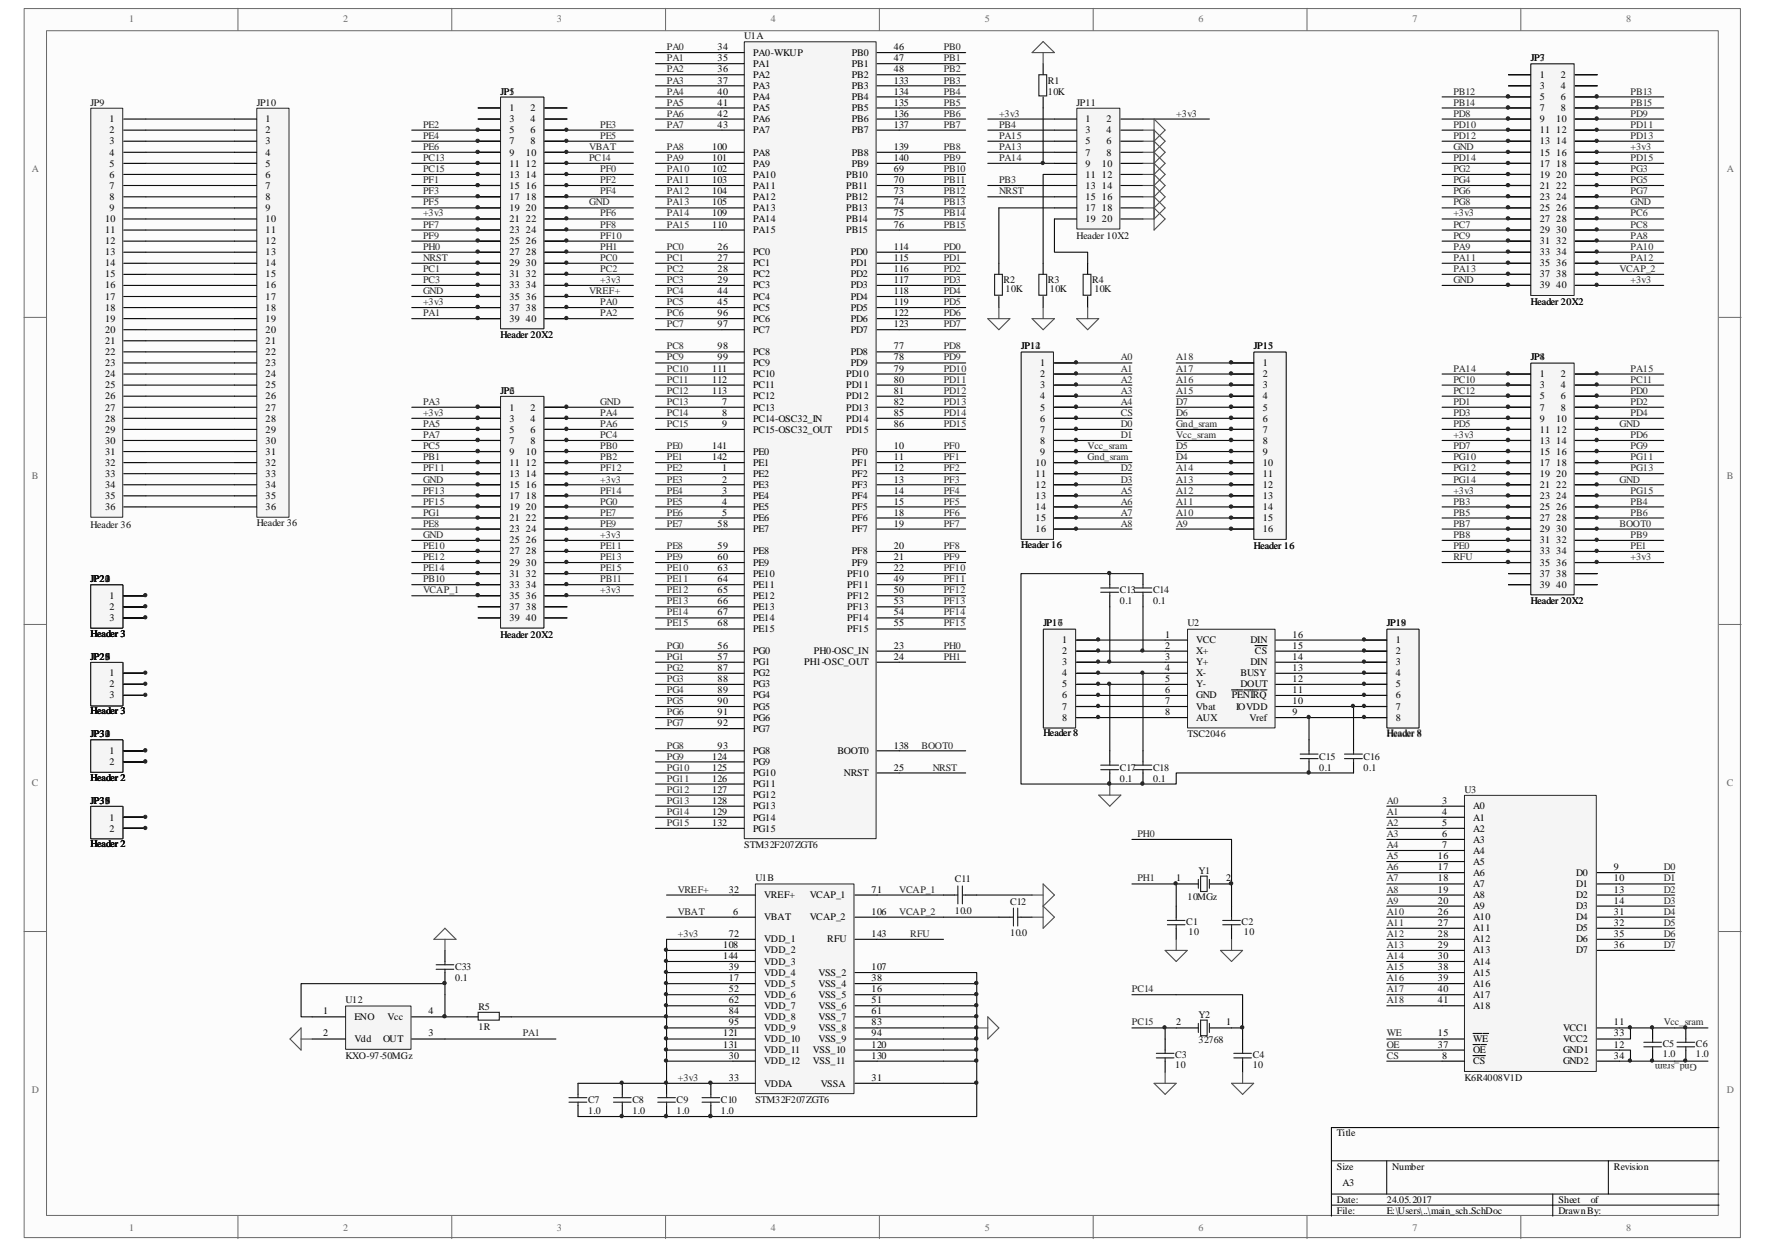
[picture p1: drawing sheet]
<svg xmlns="http://www.w3.org/2000/svg" width="297mm" height="210mm" viewBox="0 0 297 210" stroke-linecap="round" stroke-linejoin="round" font-family="sans-serif">
<defs><g id="words">
<g font-size="1.7" fill="#696969">
<text x="21.8" y="3.8">1</text>
<text x="57.7" y="3.8">2</text>
<text x="93.7" y="3.8">3</text>
<text x="129.7" y="3.8">4</text>
<text x="165.7" y="3.8">5</text>
<text x="201.7" y="3.8">6</text>
<text x="237.7" y="3.8">7</text>
<text x="273.7" y="3.8">8</text>
<text x="5.4" y="29">A</text>
<text x="290.6" y="29">A</text>
<text x="5.4" y="80.6">B</text>
<text x="290.6" y="80.6">B</text>
<text x="5.4" y="132.2">C</text>
<text x="290.6" y="132.2">C</text>
<text x="5.4" y="183.9">D</text>
<text x="290.6" y="183.9">D</text>
<text x="21.8" y="207">1</text>
<text x="57.7" y="207">2</text>
<text x="93.7" y="207">3</text>
<text x="129.7" y="207">4</text>
<text x="165.7" y="207">5</text>
<text x="201.7" y="207">6</text>
<text x="237.7" y="207">7</text>
<text x="273.7" y="207">8</text>
</g>
<g font-size="1.7" fill="#262626">
<text x="112.2" y="8.5">PA0</text>
<text x="112.2" y="10.3">PA1</text>
<text x="158.8" y="10.3">PB1</text>
<text x="158.8" y="8.5">PB0</text>
<text x="112.2" y="12.2">PA2</text>
<text x="112.2" y="14.1">PA3</text>
<text x="112.2" y="15.9">PA4</text>
<text x="112.2" y="17.8">PA5</text>
<text x="158.8" y="12.2">PB2</text>
<text x="158.8" y="14.1">PB3</text>
<text x="158.8" y="15.9">PB4</text>
<text x="158.8" y="17.8">PB5</text>
<text x="244.6" y="15.9">PB12</text>
<text x="244.6" y="17.8">PB14</text>
<text x="274.4" y="15.9">PB13</text>
<text x="274.4" y="17.8">PB15</text>
<text x="71.2" y="21.5">PE2</text>
<text x="71.2" y="23.4">PE4</text>
<text x="101" y="21.5">PE3</text>
<text x="101" y="23.4">PE5</text>
<text x="112.2" y="19.6">PA6</text>
<text x="112.2" y="21.5">PA7</text>
<text x="158.8" y="19.6">PB6</text>
<text x="158.8" y="21.5">PB7</text>
<text x="168.1" y="19.6">+3v3</text>
<text x="168.1" y="21.5">PB4</text>
<text x="168.1" y="23.4">PA15</text>
<text x="197.9" y="19.6">+3v3</text>
<text x="244.6" y="19.6">PD8</text>
<text x="244.6" y="21.5">PD10</text>
<text x="244.6" y="23.4">PD12</text>
<text x="274.4" y="19.6">PD9</text>
<text x="274.4" y="21.5">PD11</text>
<text x="274.4" y="23.4">PD13</text>
<text x="71.2" y="25.2">PE6</text>
<text x="71.2" y="27.1">PC13</text>
<text x="71.2" y="29">PC15</text>
<text x="99.1" y="25.2">VBAT</text>
<text x="99.1" y="27.1">PC14</text>
<text x="101" y="29">PF0</text>
<text x="112.2" y="25.2">PA8</text>
<text x="112.2" y="27.1">PA9</text>
<text x="112.2" y="29">PA10</text>
<text x="158.8" y="25.2">PB8</text>
<text x="158.8" y="27.1">PB9</text>
<text x="158.8" y="29">PB10</text>
<text x="168.1" y="27.1">PA14</text>
<text x="168.1" y="25.2">PA13</text>
<text x="244.6" y="27.1">PD14</text>
<text x="244.6" y="25.2">GND</text>
<text x="244.6" y="29">PG2</text>
<text x="274.4" y="27.1">PD15</text>
<text x="274.4" y="29">PG3</text>
<text x="274.4" y="25.2">+3v3</text>
<text x="71.2" y="30.8">PF1</text>
<text x="71.2" y="32.7">PF3</text>
<text x="71.2" y="34.5">PF5</text>
<text x="99.1" y="34.5">GND</text>
<text x="101" y="30.8">PF2</text>
<text x="101" y="32.7">PF4</text>
<text x="112.2" y="30.8">PA11</text>
<text x="112.2" y="32.7">PA12</text>
<text x="112.2" y="34.5">PA13</text>
<text x="158.8" y="30.8">PB11</text>
<text x="158.8" y="32.7">PB12</text>
<text x="158.8" y="34.5">PB13</text>
<text x="168.1" y="30.8">PB3</text>
<text x="168.1" y="32.7">NRST</text>
<text x="244.6" y="30.8">PG4</text>
<text x="244.6" y="32.7">PG6</text>
<text x="244.6" y="34.5">PG8</text>
<text x="274.4" y="30.8">PG5</text>
<text x="274.4" y="32.7">PG7</text>
<text x="274.4" y="34.5">GND</text>
<text x="71.2" y="36.4">+3v3</text>
<text x="71.2" y="42">PH0</text>
<text x="71.2" y="40.1">PF9</text>
<text x="71.2" y="38.3">PF7</text>
<text x="101" y="42">PH1</text>
<text x="101" y="38.3">PF8</text>
<text x="101" y="40.1">PF10</text>
<text x="101" y="36.4">PF6</text>
<text x="112.2" y="42">PC0</text>
<text x="112.2" y="36.4">PA14</text>
<text x="112.2" y="38.3">PA15</text>
<text x="158.8" y="36.4">PB14</text>
<text x="158.8" y="38.3">PB15</text>
<text x="158.8" y="42">PD0</text>
<text x="244.6" y="36.4">+3v3</text>
<text x="244.6" y="38.3">PC7</text>
<text x="244.6" y="40.1">PC9</text>
<text x="244.6" y="42">PA9</text>
<text x="274.4" y="36.4">PC6</text>
<text x="274.4" y="38.3">PC8</text>
<text x="274.4" y="40.1">PA8</text>
<text x="274.4" y="42">PA10</text>
<text x="71.2" y="45.7">PC1</text>
<text x="71.2" y="47.6">PC3</text>
<text x="71.2" y="43.9">NRST</text>
<text x="101" y="47.6">+3v3</text>
<text x="101" y="43.9">PC0</text>
<text x="101" y="45.7">PC2</text>
<text x="112.2" y="43.9">PC1</text>
<text x="112.2" y="45.7">PC2</text>
<text x="112.2" y="47.6">PC3</text>
<text x="158.8" y="43.9">PD1</text>
<text x="158.8" y="45.7">PD2</text>
<text x="158.8" y="47.6">PD3</text>
<text x="244.6" y="43.9">PA11</text>
<text x="244.6" y="45.7">PA13</text>
<text x="244.6" y="47.6">GND</text>
<text x="272.5" y="45.7">VCAP_2</text>
<text x="274.4" y="47.6">+3v3</text>
<text x="274.4" y="43.9">PA12</text>
<text x="71.2" y="53.2">PA1</text>
<text x="71.2" y="51.3">+3v3</text>
<text x="71.2" y="49.4">GND</text>
<text x="99.1" y="49.4">VREF+</text>
<text x="101" y="51.3">PA0</text>
<text x="101" y="53.2">PA2</text>
<text x="112.2" y="49.4">PC4</text>
<text x="112.2" y="51.3">PC5</text>
<text x="112.2" y="53.2">PC6</text>
<text x="158.8" y="49.4">PD4</text>
<text x="158.8" y="51.3">PD5</text>
<text x="158.8" y="53.2">PD6</text>
<text x="112.2" y="55">PC7</text>
<text x="112.2" y="58.8">PC8</text>
<text x="158.8" y="55">PD7</text>
<text x="158.8" y="58.8">PD8</text>
<text x="112.2" y="60.6">PC9</text>
<text x="112.2" y="62.5">PC10</text>
<text x="112.2" y="64.4">PC11</text>
<text x="158.8" y="60.6">PD9</text>
<text x="158.8" y="62.5">PD10</text>
<text x="158.8" y="64.4">PD11</text>
<text x="188.6" y="60.6">A0</text>
<text x="188.6" y="62.5">A1</text>
<text x="188.6" y="64.4">A2</text>
<text x="197.9" y="64.4">A16</text>
<text x="197.9" y="62.5">A17</text>
<text x="197.9" y="60.6">A18</text>
<text x="244.6" y="62.5">PA14</text>
<text x="244.6" y="64.4">PC10</text>
<text x="274.4" y="62.5">PA15</text>
<text x="274.4" y="64.4">PC11</text>
<text x="71.2" y="68.1">PA3</text>
<text x="71.2" y="71.8">PA5</text>
<text x="71.2" y="70">+3v3</text>
<text x="101" y="70">PA4</text>
<text x="101" y="71.8">PA6</text>
<text x="101" y="68.1">GND</text>
<text x="112.2" y="66.3">PC12</text>
<text x="112.2" y="68.1">PC13</text>
<text x="112.2" y="70">PC14</text>
<text x="112.2" y="71.8">PC15</text>
<text x="158.8" y="66.3">PD12</text>
<text x="158.8" y="68.1">PD13</text>
<text x="158.8" y="70">PD14</text>
<text x="158.8" y="71.8">PD15</text>
<text x="188.6" y="66.3">A3</text>
<text x="188.6" y="68.1">A4</text>
<text x="188.6" y="70">CS</text>
<text x="188.6" y="71.8">D0</text>
<text x="197.9" y="71.8">Gnd_sram</text>
<text x="197.9" y="70">D6</text>
<text x="197.9" y="68.1">D7</text>
<text x="197.9" y="66.3">A15</text>
<text x="244.6" y="66.3">PC12</text>
<text x="244.6" y="68.1">PD1</text>
<text x="244.6" y="70">PD3</text>
<text x="244.6" y="71.8">PD5</text>
<text x="272.5" y="71.8">GND</text>
<text x="274.4" y="66.3">PD0</text>
<text x="274.4" y="68.1">PD2</text>
<text x="274.4" y="70">PD4</text>
<text x="71.2" y="73.7">PA7</text>
<text x="71.2" y="75.6">PC5</text>
<text x="71.2" y="77.4">PB1</text>
<text x="101" y="73.7">PC4</text>
<text x="101" y="75.6">PB0</text>
<text x="101" y="77.4">PB2</text>
<text x="112.2" y="75.6">PE0</text>
<text x="112.2" y="77.4">PE1</text>
<text x="158.8" y="75.6">PF0</text>
<text x="158.8" y="77.4">PF1</text>
<text x="183" y="75.6">Vcc_sram</text>
<text x="183" y="77.4">Gnd_sram</text>
<text x="188.6" y="73.7">D1</text>
<text x="197.9" y="77.4">D4</text>
<text x="197.9" y="75.6">D5</text>
<text x="197.9" y="73.7">Vcc_sram</text>
<text x="244.6" y="73.7">+3v3</text>
<text x="244.6" y="75.6">PD7</text>
<text x="244.6" y="77.4">PG10</text>
<text x="274.4" y="73.7">PD6</text>
<text x="274.4" y="75.6">PG9</text>
<text x="274.4" y="77.4">PG11</text>
<text x="71.2" y="79.3">PF11</text>
<text x="71.2" y="83">PF13</text>
<text x="71.2" y="81.2">GND</text>
<text x="101" y="81.2">+3v3</text>
<text x="101" y="79.3">PF12</text>
<text x="101" y="83">PF14</text>
<text x="112.2" y="79.3">PE2</text>
<text x="112.2" y="81.2">PE3</text>
<text x="112.2" y="83">PE4</text>
<text x="158.8" y="79.3">PF2</text>
<text x="158.8" y="81.2">PF3</text>
<text x="158.8" y="83">PF4</text>
<text x="188.6" y="79.3">D2</text>
<text x="188.6" y="81.2">D3</text>
<text x="188.6" y="83">A5</text>
<text x="197.9" y="83">A12</text>
<text x="197.9" y="81.2">A13</text>
<text x="197.9" y="79.3">A14</text>
<text x="244.6" y="83">+3v3</text>
<text x="244.6" y="79.3">PG12</text>
<text x="244.6" y="81.2">PG14</text>
<text x="272.5" y="81.2">GND</text>
<text x="274.4" y="79.3">PG13</text>
<text x="274.4" y="83">PG15</text>
<text x="71.2" y="84.9">PF15</text>
<text x="71.2" y="86.7">PG1</text>
<text x="71.2" y="88.6">PE8</text>
<text x="101" y="84.9">PG0</text>
<text x="101" y="86.7">PE7</text>
<text x="101" y="88.6">PE9</text>
<text x="112.2" y="84.9">PE5</text>
<text x="112.2" y="86.7">PE6</text>
<text x="112.2" y="88.6">PE7</text>
<text x="158.8" y="84.9">PF5</text>
<text x="158.8" y="86.7">PF6</text>
<text x="158.8" y="88.6">PF7</text>
<text x="188.6" y="84.9">A6</text>
<text x="188.6" y="86.7">A7</text>
<text x="188.6" y="88.6">A8</text>
<text x="197.9" y="88.6">A9</text>
<text x="197.9" y="86.7">A10</text>
<text x="197.9" y="84.9">A11</text>
<text x="244.6" y="84.9">PB3</text>
<text x="244.6" y="86.7">PB5</text>
<text x="244.6" y="88.6">PB7</text>
<text x="272.5" y="88.6">BOOT0</text>
<text x="274.4" y="84.9">PB4</text>
<text x="274.4" y="86.7">PB6</text>
<text x="71.2" y="92.3">PE10</text>
<text x="71.2" y="94.2">PE12</text>
<text x="71.2" y="90.5">GND</text>
<text x="101" y="90.5">+3v3</text>
<text x="101" y="92.3">PE11</text>
<text x="101" y="94.2">PE13</text>
<text x="112.2" y="92.3">PE8</text>
<text x="112.2" y="94.2">PE9</text>
<text x="158.8" y="92.3">PF8</text>
<text x="158.8" y="94.2">PF9</text>
<text x="244.6" y="90.5">PB8</text>
<text x="244.6" y="94.2">RFU</text>
<text x="244.6" y="92.3">PE0</text>
<text x="274.4" y="94.2">+3v3</text>
<text x="274.4" y="90.5">PB9</text>
<text x="274.4" y="92.3">PE1</text>
<text x="71.2" y="96.1">PE14</text>
<text x="71.2" y="97.9">PB10</text>
<text x="71.2" y="99.8">VCAP_1</text>
<text x="101" y="99.8">+3v3</text>
<text x="101" y="96.1">PE15</text>
<text x="101" y="97.9">PB11</text>
<text x="112.2" y="96.1">PE10</text>
<text x="112.2" y="97.9">PE11</text>
<text x="112.2" y="99.8">PE12</text>
<text x="112.2" y="101.6">PE13</text>
<text x="158.8" y="96.1">PF10</text>
<text x="158.8" y="97.9">PF11</text>
<text x="158.8" y="99.8">PF12</text>
<text x="158.8" y="101.6">PF13</text>
<text x="112.2" y="103.5">PE14</text>
<text x="112.2" y="105.4">PE15</text>
<text x="158.8" y="103.5">PF14</text>
<text x="158.8" y="105.4">PF15</text>
<text x="112.2" y="109.1">PG0</text>
<text x="112.2" y="111">PG1</text>
<text x="112.2" y="112.8">PG2</text>
<text x="158.8" y="109.1">PH0</text>
<text x="158.8" y="111">PH1</text>
<text x="112.2" y="114.7">PG3</text>
<text x="112.2" y="116.5">PG4</text>
<text x="112.2" y="118.4">PG5</text>
<text x="112.2" y="120.3">PG6</text>
<text x="112.2" y="122.2">PG7</text>
<text x="112.2" y="125.9">PG8</text>
<text x="155.1" y="125.9">BOOT0</text>
<text x="112.2" y="127.8">PG9</text>
<text x="112.2" y="129.6">PG10</text>
<text x="112.2" y="131.5">PG11</text>
<text x="157" y="129.6">NRST</text>
<text x="112.2" y="133.4">PG12</text>
<text x="112.2" y="135.2">PG13</text>
<text x="112.2" y="137.1">PG14</text>
<text x="233.4" y="135.2">A0</text>
<text x="233.4" y="137.1">A1</text>
<text x="112.2" y="138.9">PG15</text>
<text x="191.4" y="140.8">PH0</text>
<text x="233.4" y="138.9">A2</text>
<text x="233.4" y="140.8">A3</text>
<text x="233.4" y="142.7">A4</text>
<text x="191.4" y="148.3">PH1</text>
<text x="233.4" y="144.5">A5</text>
<text x="233.4" y="146.4">A6</text>
<text x="233.4" y="148.3">A7</text>
<text x="280" y="146.4">D0</text>
<text x="280" y="148.3">D1</text>
<text x="114.1" y="150.1">VREF+</text>
<text x="114.1" y="153.8">VBAT</text>
<text x="151.3" y="150.1">VCAP_1</text>
<text x="151.3" y="153.8">VCAP_2</text>
<text x="233.4" y="150.1">A8</text>
<text x="233.4" y="152">A9</text>
<text x="233.4" y="153.8">A10</text>
<text x="233.4" y="155.7">A11</text>
<text x="280" y="150.1">D2</text>
<text x="280" y="152">D3</text>
<text x="280" y="153.8">D4</text>
<text x="280" y="155.7">D5</text>
<text x="114.1" y="157.6">+3v3</text>
<text x="153.2" y="157.6">RFU</text>
<text x="233.4" y="157.6">A12</text>
<text x="233.4" y="159.4">A13</text>
<text x="233.4" y="161.3">A14</text>
<text x="280" y="157.6">D6</text>
<text x="280" y="159.4">D7</text>
<text x="190.5" y="166.9">PC14</text>
<text x="233.4" y="163.2">A15</text>
<text x="233.4" y="165">A16</text>
<text x="233.4" y="166.9">A17</text>
<text x="190.5" y="172.5">PC15</text>
<text x="233.4" y="168.7">A18</text>
<text x="280" y="172.5">Vcc_sram</text>
<text x="88" y="174.3">PA1</text>
<text x="233.4" y="174.3">WE</text>
<text x="233.4" y="176.2">OE</text>
<text x="233.4" y="178.1">CS</text>
<text x="285.6" y="178.9" transform="rotate(180 285.6 178.9)">Gnd_sram</text>
<text x="114.1" y="181.8">+3v3</text>
</g>
<g font-size="1.7">
<text x="120.8" y="10.3">35</text>
<text x="120.8" y="8.5">34</text>
<text x="126.7" y="9.4">PA0-WKUP</text>
<text x="126.7" y="11.3">PA1</text>
<text x="143.3" y="9.4">PB0</text>
<text x="143.3" y="11.3">PB1</text>
<text x="150.4" y="8.5">46</text>
<text x="150.4" y="10.3">47</text>
<text x="120.8" y="12.2">36</text>
<text x="120.8" y="14.1">37</text>
<text x="120.8" y="15.9">40</text>
<text x="120.8" y="17.8">41</text>
<text x="126.7" y="13.1">PA2</text>
<text x="126.7" y="15">PA3</text>
<text x="126.7" y="16.8">PA4</text>
<text x="143.3" y="13.1">PB2</text>
<text x="143.3" y="15">PB3</text>
<text x="143.3" y="16.8">PB4</text>
<text x="150.4" y="12.2">48</text>
<text x="150.4" y="14.1">133</text>
<text x="150.4" y="15.9">134</text>
<text x="150.4" y="17.8">135</text>
<text x="259.1" y="13.1">1</text>
<text x="259.1" y="15">3</text>
<text x="259.1" y="16.8">5</text>
<text x="262.7" y="13.1">2</text>
<text x="262.7" y="15">4</text>
<text x="262.7" y="16.8">6</text>
<text x="18.4" y="20.6">1</text>
<text x="18.4" y="22.4">2</text>
<text x="44.7" y="20.6">1</text>
<text x="44.7" y="22.4">2</text>
<text x="85.7" y="18.7">1</text>
<text x="85.7" y="20.6">3</text>
<text x="85.7" y="22.4">5</text>
<text x="89.3" y="18.7">2</text>
<text x="89.3" y="20.6">4</text>
<text x="89.3" y="22.4">6</text>
<text x="120.8" y="19.6">42</text>
<text x="120.8" y="21.5">43</text>
<text x="126.7" y="18.7">PA5</text>
<text x="126.7" y="20.6">PA6</text>
<text x="126.7" y="22.4">PA7</text>
<text x="143.3" y="18.7">PB5</text>
<text x="143.3" y="20.6">PB6</text>
<text x="143.3" y="22.4">PB7</text>
<text x="150.4" y="19.6">136</text>
<text x="150.4" y="21.5">137</text>
<text x="182.7" y="20.6">1</text>
<text x="182.7" y="22.4">3</text>
<text x="186.2" y="20.6">2</text>
<text x="186.2" y="22.4">4</text>
<text x="259.1" y="18.7">7</text>
<text x="259.1" y="20.6">9</text>
<text x="259.1" y="22.4">11</text>
<text x="261.9" y="20.6">10</text>
<text x="261.9" y="22.4">12</text>
<text x="262.7" y="18.7">8</text>
<text x="18.4" y="24.3">3</text>
<text x="18.4" y="26.2">4</text>
<text x="18.4" y="28">5</text>
<text x="18.4" y="29.9">6</text>
<text x="44.7" y="24.3">3</text>
<text x="44.7" y="26.2">4</text>
<text x="44.7" y="28">5</text>
<text x="44.7" y="29.9">6</text>
<text x="85.7" y="24.3">7</text>
<text x="85.7" y="26.2">9</text>
<text x="85.7" y="28">11</text>
<text x="85.7" y="29.9">13</text>
<text x="88.5" y="26.2">10</text>
<text x="88.5" y="28">12</text>
<text x="88.5" y="29.9">14</text>
<text x="89.3" y="24.3">8</text>
<text x="119.8" y="25.2">100</text>
<text x="119.8" y="27.1">101</text>
<text x="119.8" y="29">102</text>
<text x="126.7" y="26.2">PA8</text>
<text x="126.7" y="28">PA9</text>
<text x="126.7" y="29.9">PA10</text>
<text x="142.4" y="29.9">PB10</text>
<text x="143.3" y="26.2">PB8</text>
<text x="143.3" y="28">PB9</text>
<text x="150.4" y="25.2">139</text>
<text x="150.4" y="27.1">140</text>
<text x="150.4" y="29">69</text>
<text x="182.7" y="24.3">5</text>
<text x="182.7" y="26.2">7</text>
<text x="182.7" y="28">9</text>
<text x="182.7" y="29.9">11</text>
<text x="185.5" y="28">10</text>
<text x="185.5" y="29.9">12</text>
<text x="186.2" y="24.3">6</text>
<text x="186.2" y="26.2">8</text>
<text x="259.1" y="24.3">13</text>
<text x="259.1" y="26.2">15</text>
<text x="259.1" y="28">17</text>
<text x="259.1" y="29.9">19</text>
<text x="261.9" y="24.3">14</text>
<text x="261.9" y="26.2">16</text>
<text x="261.9" y="28">18</text>
<text x="261.9" y="29.9">20</text>
<text x="18.4" y="31.7">7</text>
<text x="18.4" y="33.6">8</text>
<text x="18.4" y="35.5">9</text>
<text x="44.7" y="31.7">7</text>
<text x="44.7" y="33.6">8</text>
<text x="44.7" y="35.5">9</text>
<text x="85.7" y="31.7">15</text>
<text x="85.7" y="33.6">17</text>
<text x="85.7" y="35.5">19</text>
<text x="88.5" y="31.7">16</text>
<text x="88.5" y="33.6">18</text>
<text x="88.5" y="35.5">20</text>
<text x="119.8" y="30.8">103</text>
<text x="119.8" y="32.7">104</text>
<text x="119.8" y="34.5">105</text>
<text x="126.7" y="31.7">PA11</text>
<text x="126.7" y="33.6">PA12</text>
<text x="126.7" y="35.5">PA13</text>
<text x="142.4" y="31.7">PB11</text>
<text x="142.4" y="33.6">PB12</text>
<text x="142.4" y="35.5">PB13</text>
<text x="150.4" y="30.8">70</text>
<text x="150.4" y="32.7">73</text>
<text x="150.4" y="34.5">74</text>
<text x="182.7" y="31.7">13</text>
<text x="182.7" y="33.6">15</text>
<text x="182.7" y="35.5">17</text>
<text x="185.5" y="31.7">14</text>
<text x="185.5" y="33.6">16</text>
<text x="185.5" y="35.5">18</text>
<text x="259.1" y="31.7">21</text>
<text x="259.1" y="33.6">23</text>
<text x="259.1" y="35.5">25</text>
<text x="261.9" y="31.7">22</text>
<text x="261.9" y="33.6">24</text>
<text x="261.9" y="35.5">26</text>
<text x="17.7" y="37.3">10</text>
<text x="17.7" y="39.2">11</text>
<text x="17.7" y="41.1">12</text>
<text x="44.7" y="37.3">10</text>
<text x="44.7" y="39.2">11</text>
<text x="44.7" y="41.1">12</text>
<text x="85.7" y="37.3">21</text>
<text x="85.7" y="39.2">23</text>
<text x="85.7" y="41.1">25</text>
<text x="88.5" y="37.3">22</text>
<text x="88.5" y="39.2">24</text>
<text x="88.5" y="41.1">26</text>
<text x="119.8" y="36.4">109</text>
<text x="119.8" y="38.3">110</text>
<text x="120.8" y="42">26</text>
<text x="126.7" y="37.3">PA14</text>
<text x="126.7" y="39.2">PA15</text>
<text x="142.4" y="37.3">PB14</text>
<text x="142.4" y="39.2">PB15</text>
<text x="150.4" y="42">114</text>
<text x="150.4" y="36.4">75</text>
<text x="150.4" y="38.3">76</text>
<text x="182.7" y="37.3">19</text>
<text x="185.5" y="37.3">20</text>
<text x="259.1" y="37.3">27</text>
<text x="259.1" y="39.2">29</text>
<text x="259.1" y="41.1">31</text>
<text x="261.9" y="37.3">28</text>
<text x="261.9" y="39.2">30</text>
<text x="261.9" y="41.1">32</text>
<text x="17.7" y="42.9">13</text>
<text x="17.7" y="44.8">14</text>
<text x="17.7" y="46.7">15</text>
<text x="44.7" y="42.9">13</text>
<text x="44.7" y="44.8">14</text>
<text x="44.7" y="46.7">15</text>
<text x="85.7" y="42.9">27</text>
<text x="85.7" y="44.8">29</text>
<text x="85.7" y="46.7">31</text>
<text x="88.5" y="42.9">28</text>
<text x="88.5" y="44.8">30</text>
<text x="88.5" y="46.7">32</text>
<text x="120.8" y="43.9">27</text>
<text x="120.8" y="45.7">28</text>
<text x="120.8" y="47.6">29</text>
<text x="126.7" y="42.9">PC0</text>
<text x="126.7" y="44.8">PC1</text>
<text x="126.7" y="46.7">PC2</text>
<text x="143.2" y="42.9">PD0</text>
<text x="143.2" y="44.8">PD1</text>
<text x="143.2" y="46.7">PD2</text>
<text x="150.4" y="43.9">115</text>
<text x="150.4" y="45.7">116</text>
<text x="150.4" y="47.6">117</text>
<text x="259.1" y="42.9">33</text>
<text x="259.1" y="44.8">35</text>
<text x="259.1" y="46.7">37</text>
<text x="261.9" y="42.9">34</text>
<text x="261.9" y="44.8">36</text>
<text x="261.9" y="46.7">38</text>
<text x="17.7" y="48.5">16</text>
<text x="17.7" y="50.4">17</text>
<text x="17.7" y="52.2">18</text>
<text x="44.7" y="48.5">16</text>
<text x="44.7" y="50.4">17</text>
<text x="44.7" y="52.2">18</text>
<text x="85.7" y="48.5">33</text>
<text x="85.7" y="50.4">35</text>
<text x="85.7" y="52.2">37</text>
<text x="88.5" y="48.5">34</text>
<text x="88.5" y="50.4">36</text>
<text x="88.5" y="52.2">38</text>
<text x="120.8" y="49.4">44</text>
<text x="120.8" y="51.3">45</text>
<text x="120.8" y="53.2">96</text>
<text x="126.7" y="48.5">PC3</text>
<text x="126.7" y="50.4">PC4</text>
<text x="126.7" y="52.2">PC5</text>
<text x="143.2" y="48.5">PD3</text>
<text x="143.2" y="50.4">PD4</text>
<text x="143.2" y="52.2">PD5</text>
<text x="150.4" y="49.4">118</text>
<text x="150.4" y="51.3">119</text>
<text x="150.4" y="53.2">122</text>
<text x="259.1" y="48.5">39</text>
<text x="261.9" y="48.5">40</text>
<text x="17.7" y="54.1">19</text>
<text x="17.7" y="56">20</text>
<text x="17.7" y="57.8">21</text>
<text x="17.7" y="59.7">22</text>
<text x="44.7" y="54.1">19</text>
<text x="44.7" y="56">20</text>
<text x="44.7" y="57.8">21</text>
<text x="44.7" y="59.7">22</text>
<text x="85.7" y="54.1">39</text>
<text x="88.5" y="54.1">40</text>
<text x="120.8" y="55">97</text>
<text x="120.8" y="58.8">98</text>
<text x="126.7" y="54.1">PC6</text>
<text x="126.7" y="56">PC7</text>
<text x="126.7" y="59.7">PC8</text>
<text x="143.2" y="54.1">PD6</text>
<text x="143.2" y="56">PD7</text>
<text x="143.2" y="59.7">PD8</text>
<text x="150.4" y="55">123</text>
<text x="150.4" y="58.8">77</text>
<text x="17.7" y="61.6">23</text>
<text x="17.7" y="63.5">24</text>
<text x="17.7" y="65.3">25</text>
<text x="44.7" y="61.6">23</text>
<text x="44.7" y="63.5">24</text>
<text x="44.7" y="65.3">25</text>
<text x="119.8" y="62.5">111</text>
<text x="119.8" y="64.4">112</text>
<text x="120.8" y="60.6">99</text>
<text x="126.7" y="61.6">PC9</text>
<text x="126.7" y="63.5">PC10</text>
<text x="126.7" y="65.3">PC11</text>
<text x="142.4" y="63.5">PD10</text>
<text x="142.4" y="65.3">PD11</text>
<text x="143.2" y="61.6">PD9</text>
<text x="150.4" y="60.6">78</text>
<text x="150.4" y="62.5">79</text>
<text x="150.4" y="64.4">80</text>
<text x="175" y="61.6">1</text>
<text x="175" y="63.5">2</text>
<text x="175" y="65.3">3</text>
<text x="212.5" y="61.6">1</text>
<text x="212.5" y="63.5">2</text>
<text x="212.5" y="65.3">3</text>
<text x="259.1" y="63.5">1</text>
<text x="259.1" y="65.3">3</text>
<text x="262.7" y="63.5">2</text>
<text x="262.7" y="65.3">4</text>
<text x="17.7" y="67.2">26</text>
<text x="17.7" y="69">27</text>
<text x="17.7" y="70.9">28</text>
<text x="44.7" y="67.2">26</text>
<text x="44.7" y="69">27</text>
<text x="44.7" y="70.9">28</text>
<text x="85.7" y="69">1</text>
<text x="85.7" y="70.9">3</text>
<text x="89.3" y="69">2</text>
<text x="89.3" y="70.9">4</text>
<text x="119.8" y="66.3">113</text>
<text x="121.5" y="68.1">7</text>
<text x="121.5" y="70">8</text>
<text x="121.5" y="71.8">9</text>
<text x="126.7" y="67.2">PC12</text>
<text x="126.7" y="69">PC13</text>
<text x="126.7" y="70.9">PC14-OSC32_IN</text>
<text x="142.4" y="67.2">PD12</text>
<text x="142.4" y="69">PD13</text>
<text x="142.4" y="70.9">PD14</text>
<text x="150.4" y="66.3">81</text>
<text x="150.4" y="68.1">82</text>
<text x="150.4" y="70">85</text>
<text x="150.4" y="71.8">86</text>
<text x="175" y="67.2">4</text>
<text x="175" y="69">5</text>
<text x="175" y="70.9">6</text>
<text x="212.5" y="67.2">4</text>
<text x="212.5" y="69">5</text>
<text x="212.5" y="70.9">6</text>
<text x="259.1" y="67.2">5</text>
<text x="259.1" y="69">7</text>
<text x="259.1" y="70.9">9</text>
<text x="261.9" y="70.9">10</text>
<text x="262.7" y="67.2">6</text>
<text x="262.7" y="69">8</text>
<text x="17.7" y="72.8">29</text>
<text x="17.7" y="74.6">30</text>
<text x="17.7" y="76.5">31</text>
<text x="44.7" y="72.8">29</text>
<text x="44.7" y="74.6">30</text>
<text x="44.7" y="76.5">31</text>
<text x="85.7" y="72.8">5</text>
<text x="85.7" y="74.6">7</text>
<text x="85.7" y="76.5">9</text>
<text x="88.5" y="76.5">10</text>
<text x="89.3" y="72.8">6</text>
<text x="89.3" y="74.6">8</text>
<text x="119.8" y="75.6">141</text>
<text x="119.8" y="77.4">142</text>
<text x="126.7" y="72.8">PC15-OSC32_OUT</text>
<text x="126.7" y="76.5">PE0</text>
<text x="142.4" y="72.8">PD15</text>
<text x="143.3" y="76.5">PF0</text>
<text x="150.4" y="75.6">10</text>
<text x="150.4" y="77.4">11</text>
<text x="175" y="72.8">7</text>
<text x="175" y="74.6">8</text>
<text x="175" y="76.5">9</text>
<text x="212.5" y="72.8">7</text>
<text x="212.5" y="74.6">8</text>
<text x="212.5" y="76.5">9</text>
<text x="259.1" y="72.8">11</text>
<text x="259.1" y="74.6">13</text>
<text x="259.1" y="76.5">15</text>
<text x="261.9" y="72.8">12</text>
<text x="261.9" y="74.6">14</text>
<text x="261.9" y="76.5">16</text>
<text x="17.7" y="78.4">32</text>
<text x="17.7" y="80.2">33</text>
<text x="17.7" y="82.1">34</text>
<text x="17.7" y="83.9">35</text>
<text x="44.7" y="78.4">32</text>
<text x="44.7" y="80.2">33</text>
<text x="44.7" y="82.1">34</text>
<text x="44.7" y="83.9">35</text>
<text x="85.7" y="78.4">11</text>
<text x="85.7" y="80.2">13</text>
<text x="85.7" y="82.1">15</text>
<text x="85.7" y="83.9">17</text>
<text x="88.5" y="78.4">12</text>
<text x="88.5" y="80.2">14</text>
<text x="88.5" y="82.1">16</text>
<text x="88.5" y="83.9">18</text>
<text x="121.5" y="79.3">1</text>
<text x="121.5" y="81.2">2</text>
<text x="121.5" y="83">3</text>
<text x="126.7" y="78.4">PE1</text>
<text x="126.7" y="80.2">PE2</text>
<text x="126.7" y="82.1">PE3</text>
<text x="126.7" y="83.9">PE4</text>
<text x="143.3" y="78.4">PF1</text>
<text x="143.3" y="80.2">PF2</text>
<text x="143.3" y="82.1">PF3</text>
<text x="143.3" y="83.9">PF4</text>
<text x="150.4" y="79.3">12</text>
<text x="150.4" y="81.2">13</text>
<text x="150.4" y="83">14</text>
<text x="174.3" y="78.4">10</text>
<text x="174.3" y="80.2">11</text>
<text x="174.3" y="82.1">12</text>
<text x="174.3" y="83.9">13</text>
<text x="212.5" y="78.4">10</text>
<text x="212.5" y="80.2">11</text>
<text x="212.5" y="82.1">12</text>
<text x="212.5" y="83.9">13</text>
<text x="259.1" y="78.4">17</text>
<text x="259.1" y="80.2">19</text>
<text x="259.1" y="82.1">21</text>
<text x="259.1" y="83.9">23</text>
<text x="261.9" y="78.4">18</text>
<text x="261.9" y="80.2">20</text>
<text x="261.9" y="82.1">22</text>
<text x="261.9" y="83.9">24</text>
<text x="17.7" y="85.8">36</text>
<text x="44.7" y="85.8">36</text>
<text x="85.7" y="85.8">19</text>
<text x="85.7" y="87.7">21</text>
<text x="85.7" y="89.5">23</text>
<text x="88.5" y="85.8">20</text>
<text x="88.5" y="87.7">22</text>
<text x="88.5" y="89.5">24</text>
<text x="120.8" y="88.6">58</text>
<text x="121.5" y="84.9">4</text>
<text x="121.5" y="86.7">5</text>
<text x="126.7" y="85.8">PE5</text>
<text x="126.7" y="87.7">PE6</text>
<text x="126.7" y="89.5">PE7</text>
<text x="143.3" y="85.8">PF5</text>
<text x="143.3" y="87.7">PF6</text>
<text x="143.3" y="89.5">PF7</text>
<text x="150.4" y="84.9">15</text>
<text x="150.4" y="86.7">18</text>
<text x="150.4" y="88.6">19</text>
<text x="174.3" y="85.8">14</text>
<text x="174.3" y="87.7">15</text>
<text x="174.3" y="89.5">16</text>
<text x="212.5" y="85.8">14</text>
<text x="212.5" y="87.7">15</text>
<text x="212.5" y="89.5">16</text>
<text x="259.1" y="85.8">25</text>
<text x="259.1" y="87.7">27</text>
<text x="259.1" y="89.5">29</text>
<text x="261.9" y="85.8">26</text>
<text x="261.9" y="87.7">28</text>
<text x="261.9" y="89.5">30</text>
<text x="85.7" y="91.4">25</text>
<text x="85.7" y="93.3">27</text>
<text x="85.7" y="95.1">29</text>
<text x="88.5" y="91.4">26</text>
<text x="88.5" y="93.3">28</text>
<text x="88.5" y="95.1">30</text>
<text x="120.8" y="92.3">59</text>
<text x="120.8" y="94.2">60</text>
<text x="126.7" y="93.3">PE8</text>
<text x="126.7" y="95.1">PE9</text>
<text x="143.3" y="93.3">PF8</text>
<text x="143.3" y="95.1">PF9</text>
<text x="150.4" y="92.3">20</text>
<text x="150.4" y="94.2">21</text>
<text x="259.1" y="91.4">31</text>
<text x="259.1" y="93.3">33</text>
<text x="259.1" y="95.1">35</text>
<text x="261.9" y="91.4">32</text>
<text x="261.9" y="93.3">34</text>
<text x="261.9" y="95.1">36</text>
<text x="18.4" y="100.7">1</text>
<text x="85.7" y="97">31</text>
<text x="85.7" y="98.8">33</text>
<text x="85.7" y="100.7">35</text>
<text x="88.5" y="97">32</text>
<text x="88.5" y="98.8">34</text>
<text x="88.5" y="100.7">36</text>
<text x="120.8" y="96.1">63</text>
<text x="120.8" y="97.9">64</text>
<text x="120.8" y="99.8">65</text>
<text x="120.8" y="101.6">66</text>
<text x="126.7" y="97">PE10</text>
<text x="126.7" y="98.8">PE11</text>
<text x="126.7" y="100.7">PE12</text>
<text x="142.6" y="97">PF10</text>
<text x="142.6" y="98.8">PF11</text>
<text x="142.6" y="100.7">PF12</text>
<text x="150.4" y="96.1">22</text>
<text x="150.4" y="97.9">49</text>
<text x="150.4" y="99.8">50</text>
<text x="150.4" y="101.6">53</text>
<text x="259.1" y="97">37</text>
<text x="259.1" y="98.8">39</text>
<text x="261.9" y="97">38</text>
<text x="261.9" y="98.8">40</text>
<text x="18.4" y="102.6">2</text>
<text x="18.4" y="104.4">3</text>
<text x="85.7" y="102.6">37</text>
<text x="85.7" y="104.4">39</text>
<text x="88.5" y="102.6">38</text>
<text x="88.5" y="104.4">40</text>
<text x="120.8" y="103.5">67</text>
<text x="120.8" y="105.4">68</text>
<text x="126.7" y="102.6">PE13</text>
<text x="126.7" y="104.4">PE14</text>
<text x="126.7" y="106.3">PE15</text>
<text x="142.6" y="102.6">PF13</text>
<text x="142.6" y="104.4">PF14</text>
<text x="142.6" y="106.3">PF15</text>
<text x="150.4" y="103.5">54</text>
<text x="150.4" y="105.4">55</text>
<text x="196.1" y="107.2">1</text>
<text x="217.5" y="107.2">16</text>
<text x="18.4" y="113.7">1</text>
<text x="120.8" y="109.1">56</text>
<text x="120.8" y="111">57</text>
<text x="120.8" y="112.8">87</text>
<text x="126.7" y="110">PG0</text>
<text x="126.7" y="111.9">PG1</text>
<text x="126.7" y="113.7">PG2</text>
<text x="135.3" y="111.9">PH1-OSC_OUT</text>
<text x="137" y="110">PH0-OSC_IN</text>
<text x="150.4" y="109.1">23</text>
<text x="150.4" y="111">24</text>
<text x="178.8" y="108.2">1</text>
<text x="178.8" y="110">2</text>
<text x="178.8" y="111.9">3</text>
<text x="178.8" y="113.7">4</text>
<text x="196.1" y="109.1">2</text>
<text x="196.1" y="111">3</text>
<text x="196.1" y="112.8">4</text>
<text x="201.3" y="108.2">VCC</text>
<text x="201.3" y="110">X+</text>
<text x="201.3" y="111.9">Y+</text>
<text x="201.3" y="113.7">X-</text>
<text x="208.8" y="113.7">BUSY</text>
<text x="210.5" y="111.9">DIN</text>
<text x="210.5" y="108.2">DIN</text>
<text x="211.2" y="110">CS</text>
<text x="217.5" y="109.1">15</text>
<text x="217.5" y="112.8">13</text>
<text x="217.5" y="111">14</text>
<text x="234.9" y="108.2">1</text>
<text x="234.9" y="110">2</text>
<text x="234.9" y="111.9">3</text>
<text x="234.9" y="113.7">4</text>
<text x="18.4" y="115.6">2</text>
<text x="18.4" y="117.5">3</text>
<text x="120.8" y="114.7">88</text>
<text x="120.8" y="116.5">89</text>
<text x="120.8" y="118.4">90</text>
<text x="126.7" y="115.6">PG3</text>
<text x="126.7" y="117.5">PG4</text>
<text x="126.7" y="119.3">PG5</text>
<text x="178.8" y="115.6">5</text>
<text x="178.8" y="117.5">6</text>
<text x="178.8" y="119.3">7</text>
<text x="196.1" y="114.7">5</text>
<text x="196.1" y="116.5">6</text>
<text x="196.1" y="118.4">7</text>
<text x="201.3" y="115.6">Y-</text>
<text x="201.3" y="117.5">GND</text>
<text x="201.3" y="119.3">Vbat</text>
<text x="207.3" y="117.5">PENIRQ</text>
<text x="208" y="119.3">IOVDD</text>
<text x="208.8" y="115.6">DOUT</text>
<text x="217.5" y="118.4">10</text>
<text x="217.5" y="114.7">12</text>
<text x="217.5" y="116.5">11</text>
<text x="234.9" y="115.6">5</text>
<text x="234.9" y="117.5">6</text>
<text x="234.9" y="119.3">7</text>
<text x="120.8" y="120.3">91</text>
<text x="120.8" y="122.2">92</text>
<text x="120.8" y="125.9">93</text>
<text x="126.7" y="121.2">PG6</text>
<text x="126.7" y="123.1">PG7</text>
<text x="150.4" y="125.9">138</text>
<text x="178.8" y="121.2">8</text>
<text x="196.1" y="120.3">8</text>
<text x="201.3" y="121.2">AUX</text>
<text x="210.3" y="121.2">Vref</text>
<text x="217.5" y="120.3">9</text>
<text x="234.9" y="121.2">8</text>
<text x="18.4" y="126.8">1</text>
<text x="18.4" y="128.7">2</text>
<text x="119.8" y="127.8">124</text>
<text x="119.8" y="129.6">125</text>
<text x="119.8" y="131.5">126</text>
<text x="126.7" y="126.8">PG8</text>
<text x="126.7" y="128.7">PG9</text>
<text x="126.7" y="130.6">PG10</text>
<text x="140.9" y="126.8">BOOT0</text>
<text x="142" y="130.6">NRST</text>
<text x="150.4" y="129.6">25</text>
<text x="119.8" y="133.3">127</text>
<text x="119.8" y="135.2">128</text>
<text x="119.8" y="137.1">129</text>
<text x="126.7" y="132.4">PG11</text>
<text x="126.7" y="134.3">PG12</text>
<text x="126.7" y="136.1">PG13</text>
<text x="242.7" y="135.2">3</text>
<text x="242.7" y="137.1">4</text>
<text x="247.9" y="136.1">A0</text>
<text x="18.4" y="138">1</text>
<text x="18.4" y="139.9">2</text>
<text x="119.8" y="138.9">132</text>
<text x="126.7" y="138">PG14</text>
<text x="126.7" y="139.9">PG15</text>
<text x="242.7" y="138.9">5</text>
<text x="242.7" y="140.8">6</text>
<text x="242.7" y="142.7">7</text>
<text x="247.9" y="138">A1</text>
<text x="247.9" y="139.9">A2</text>
<text x="247.9" y="141.7">A3</text>
<text x="247.9" y="143.6">A4</text>
<text x="197.9" y="148.3">1</text>
<text x="206.4" y="148.3">2</text>
<text x="242" y="144.5">16</text>
<text x="242" y="146.4">17</text>
<text x="242" y="148.3">18</text>
<text x="247.9" y="145.5">A5</text>
<text x="247.9" y="147.3">A6</text>
<text x="247.9" y="149.2">A7</text>
<text x="265.3" y="147.3">D0</text>
<text x="265.3" y="149.2">D1</text>
<text x="271.6" y="146.4">9</text>
<text x="271.6" y="148.3">10</text>
<text x="122.6" y="150.1">32</text>
<text x="123.4" y="153.8">6</text>
<text x="128.6" y="151">VREF+</text>
<text x="128.6" y="154.8">VBAT</text>
<text x="136.3" y="154.8">VCAP_2</text>
<text x="136.3" y="151">VCAP_1</text>
<text x="146.7" y="153.8">106</text>
<text x="146.7" y="150.1">71</text>
<text x="242" y="150.1">19</text>
<text x="242" y="152">20</text>
<text x="242" y="153.8">26</text>
<text x="242" y="155.7">27</text>
<text x="247.9" y="151">A8</text>
<text x="247.9" y="152.9">A9</text>
<text x="247.9" y="154.8">A10</text>
<text x="265.3" y="151">D2</text>
<text x="265.3" y="152.9">D3</text>
<text x="265.3" y="154.8">D4</text>
<text x="271.6" y="150.1">13</text>
<text x="271.6" y="152">14</text>
<text x="271.6" y="153.8">31</text>
<text x="271.6" y="155.7">32</text>
<text x="121.7" y="159.4">108</text>
<text x="121.7" y="161.3">144</text>
<text x="122.6" y="157.6">72</text>
<text x="128.6" y="158.5">VDD_1</text>
<text x="128.6" y="160.4">VDD_2</text>
<text x="139.2" y="158.5">RFU</text>
<text x="146.7" y="157.6">143</text>
<text x="242" y="157.6">28</text>
<text x="242" y="159.4">29</text>
<text x="242" y="161.3">30</text>
<text x="247.9" y="156.6">A11</text>
<text x="247.9" y="158.5">A12</text>
<text x="247.9" y="160.4">A13</text>
<text x="265.3" y="156.6">D5</text>
<text x="265.3" y="158.5">D6</text>
<text x="265.3" y="160.4">D7</text>
<text x="271.6" y="157.6">35</text>
<text x="271.6" y="159.4">36</text>
<text x="122.6" y="163.2">39</text>
<text x="122.6" y="165">17</text>
<text x="122.6" y="166.9">52</text>
<text x="128.6" y="162.2">VDD_3</text>
<text x="128.6" y="164.1">VDD_4</text>
<text x="128.6" y="165.9">VDD_5</text>
<text x="128.6" y="167.8">VDD_6</text>
<text x="137.7" y="164.1">VSS_2</text>
<text x="137.7" y="165.9">VSS_4</text>
<text x="137.7" y="167.8">VSS_5</text>
<text x="146.7" y="163.2">107</text>
<text x="146.7" y="165">38</text>
<text x="146.7" y="166.9">16</text>
<text x="242" y="163.2">38</text>
<text x="242" y="165">39</text>
<text x="242" y="166.9">40</text>
<text x="247.9" y="162.2">A14</text>
<text x="247.9" y="164.1">A15</text>
<text x="247.9" y="165.9">A16</text>
<text x="247.9" y="167.8">A17</text>
<text x="54.4" y="170.6">1</text>
<text x="59.6" y="171.5">ENO</text>
<text x="65.2" y="171.5">Vcc</text>
<text x="72.1" y="170.6">4</text>
<text x="122.6" y="168.7">62</text>
<text x="122.6" y="170.6">84</text>
<text x="122.6" y="172.5">95</text>
<text x="128.6" y="169.7">VDD_7</text>
<text x="128.6" y="171.5">VDD_8</text>
<text x="128.6" y="173.4">VDD_9</text>
<text x="137.7" y="169.7">VSS_6</text>
<text x="137.7" y="171.5">VSS_7</text>
<text x="137.7" y="173.4">VSS_8</text>
<text x="146.7" y="168.7">51</text>
<text x="146.7" y="170.6">61</text>
<text x="146.7" y="172.5">83</text>
<text x="197.9" y="172.5">2</text>
<text x="206.4" y="172.5">1</text>
<text x="242" y="168.7">41</text>
<text x="247.9" y="169.7">A18</text>
<text x="263.1" y="173.4">VCC1</text>
<text x="271.6" y="172.5">11</text>
<text x="54.4" y="174.3">2</text>
<text x="59.6" y="175.3">Vdd</text>
<text x="64.5" y="175.3">OUT</text>
<text x="72.1" y="174.3">3</text>
<text x="121.7" y="174.3">121</text>
<text x="121.7" y="176.2">131</text>
<text x="122.6" y="178.1">30</text>
<text x="128.6" y="175.3">VDD_10</text>
<text x="128.6" y="179">VDD_12</text>
<text x="128.6" y="177.1">VDD_11</text>
<text x="136.8" y="177.1">VSS_10</text>
<text x="136.8" y="179">VSS_11</text>
<text x="137.7" y="175.3">VSS_9</text>
<text x="146.7" y="174.3">94</text>
<text x="146.7" y="176.2">120</text>
<text x="146.7" y="178.1">130</text>
<text x="242" y="174.3">15</text>
<text x="242" y="176.2">37</text>
<text x="242.7" y="178.1">8</text>
<text x="247.9" y="175.3">WE</text>
<text x="247.9" y="177.1">OE</text>
<text x="247.9" y="179">CS</text>
<text x="263.1" y="175.3">VCC2</text>
<text x="263.1" y="177.1">GND1</text>
<text x="263.1" y="179">GND2</text>
<text x="271.6" y="174.3">33</text>
<text x="271.6" y="176.2">12</text>
<text x="271.6" y="178.1">34</text>
<text x="122.6" y="181.8">33</text>
<text x="128.6" y="182.8">VDDA</text>
<text x="138.1" y="182.8">VSSA</text>
<text x="146.7" y="181.8">31</text>
<text x="225" y="191.1">Title</text>
<text x="225" y="196.7">Size</text>
<text x="234.3" y="196.7">Number</text>
<text x="271.6" y="196.7">Revision</text>
<text x="225" y="202.3">Date:</text>
<text x="225.9" y="199.5">A3</text>
<text x="233.4" y="202.3">24.05.2017</text>
<text x="262.3" y="202.3">Sheet</text>
<text x="267.7" y="202.3">of</text>
<text x="225" y="204.2">File:</text>
<text x="233.4" y="204.2">E:\Users\..\main_sch.SchDoc</text>
<text x="262.3" y="204.2">DrawnBy:</text>
</g>
<g font-size="1.7" fill="#0e0e0e">
<text x="125.3" y="6.6">U1A</text>
<text x="257.6" y="10.3">JP3</text>
<text x="257.6" y="10.3">JP7</text>
<text x="15.2" y="17.8">JP9</text>
<text x="43.2" y="17.8">JP10</text>
<text x="84.2" y="15.9">JP5</text>
<text x="84.2" y="15.9">JP1</text>
<text x="176.4" y="15.9">10K</text>
<text x="176.4" y="14.1">R1</text>
<text x="181.2" y="17.8">JP11</text>
<text x="181.2" y="40.1">Header 10X2</text>
<text x="168.9" y="47.6">R2</text>
<text x="176.4" y="47.6">R3</text>
<text x="183.8" y="47.6">R4</text>
<text x="169.2" y="49.1">10K</text>
<text x="176.7" y="49.1">10K</text>
<text x="184.2" y="49.1">10K</text>
<text x="257.6" y="51.3">Header 20X2</text>
<text x="84.2" y="56.9">Header 20X2</text>
<text x="171.9" y="58.8">JP12</text>
<text x="171.9" y="58.8">JP14</text>
<text x="211" y="58.8">JP13</text>
<text x="211" y="58.8">JP15</text>
<text x="257.6" y="60.6">JP4</text>
<text x="257.6" y="60.6">JP8</text>
<text x="84.2" y="66.3">JP2</text>
<text x="84.2" y="66.3">JP6</text>
<text x="15.2" y="88.8">Header 36</text>
<text x="43.2" y="88.4">Header 36</text>
<text x="171.9" y="92.2">Header 16</text>
<text x="211" y="92.3">Header 16</text>
<text x="15.2" y="97.9">JP22</text>
<text x="15.2" y="97.9">JP20</text>
<text x="15.2" y="97.9">JP21</text>
<text x="15.2" y="97.9">JP24</text>
<text x="15.2" y="97.9">JP23</text>
<text x="188.5" y="101.6">0.1</text>
<text x="188.5" y="99.8">C13</text>
<text x="194.1" y="101.6">0.1</text>
<text x="194.1" y="99.8">C14</text>
<text x="257.6" y="101.6">Header 20X2</text>
<text x="15.2" y="107.1">Header 3</text>
<text x="84.2" y="107.2">Header 20X2</text>
<text x="175.6" y="105.4">JP16</text>
<text x="175.6" y="105.4">JP17</text>
<text x="199.9" y="105.4">U2</text>
<text x="233.4" y="105.4">JP18</text>
<text x="233.4" y="105.4">JP19</text>
<text x="15.2" y="111">JP25</text>
<text x="15.2" y="111">JP28</text>
<text x="15.2" y="111">JP29</text>
<text x="15.2" y="111">JP26</text>
<text x="15.2" y="111">JP27</text>
<text x="15.2" y="120.1">Header 3</text>
<text x="15.2" y="124">JP31</text>
<text x="15.2" y="124">JP30</text>
<text x="15.2" y="124">JP32</text>
<text x="15.2" y="124">JP34</text>
<text x="15.2" y="124">JP33</text>
<text x="175.6" y="123.8">Header 8</text>
<text x="199.9" y="124">TSC2046</text>
<text x="233.4" y="124">Header 8</text>
<text x="15.2" y="131.3">Header 2</text>
<text x="188.5" y="131.5">0.1</text>
<text x="188.5" y="129.6">C17</text>
<text x="194.1" y="131.5">0.1</text>
<text x="194.1" y="129.6">C18</text>
<text x="222" y="129.6">0.1</text>
<text x="222" y="127.8">C15</text>
<text x="229.5" y="129.6">0.1</text>
<text x="229.5" y="127.8">C16</text>
<text x="15.2" y="135.2">JP39</text>
<text x="15.2" y="135.2">JP38</text>
<text x="15.2" y="135.2">JP35</text>
<text x="15.2" y="135.2">JP36</text>
<text x="15.2" y="135.2">JP37</text>
<text x="246.5" y="133.3">U3</text>
<text x="15.2" y="142.5">Header 2</text>
<text x="125.3" y="142.7">STM32F207ZGT6</text>
<text x="127.1" y="148.3">U1B</text>
<text x="160.7" y="148.4">C11</text>
<text x="201.7" y="146.9">Y1</text>
<text x="160.7" y="153.7">10.0</text>
<text x="170" y="152.1">C12</text>
<text x="199.6" y="155.5">C1</text>
<text x="199.9" y="151.4">10MGz</text>
<text x="209" y="155.5">C2</text>
<text x="170" y="157.4">10.0</text>
<text x="200" y="157.2">10</text>
<text x="209.3" y="157.2">10</text>
<text x="76.6" y="165">0.1</text>
<text x="76.6" y="163.2">C33</text>
<text x="58.1" y="168.7">U12</text>
<text x="80.5" y="173.2">1R</text>
<text x="80.5" y="169.9">R5</text>
<text x="201.7" y="171.2">Y2</text>
<text x="58.1" y="178.1">KXO-97-50MGz</text>
<text x="197.8" y="179.6">10</text>
<text x="197.8" y="177.9">C3</text>
<text x="201.7" y="175.5">32768</text>
<text x="210.8" y="179.6">10</text>
<text x="210.8" y="177.9">C4</text>
<text x="279.8" y="177.7">1.0</text>
<text x="279.8" y="176">C5</text>
<text x="285.4" y="177.7">1.0</text>
<text x="285.4" y="176">C6</text>
<text x="99" y="185.5">C7</text>
<text x="106.4" y="185.5">C8</text>
<text x="113.9" y="185.5">C9</text>
<text x="121.3" y="185.5">C10</text>
<text x="127.1" y="185.5">STM32F207ZGT6</text>
<text x="246.5" y="181.8">K6R4008V1D</text>
<text x="99" y="187.4">1.0</text>
<text x="106.4" y="187.4">1.0</text>
<text x="113.9" y="187.4">1.0</text>
<text x="121.3" y="187.4">1.0</text>
</g>
</g></defs>
<path d="M4.1 1.5h288.8v206.7h-288.8z" fill="#fcfcfc"/>
<path d="M4.1 1.4h288.8v206.8h-288.8z" fill="none" stroke="#6a6a6a" stroke-width=".17"/>
<path d="M7.9 5.2h281.3v199.2h-281.3z" fill="#fcfcfc"/>
<g fill="none" stroke="#6a6a6a" stroke-width=".17">
<path d="M7.8 5.2h281.4v199.2h-281.4zM40 1.4v3.7M76 1.4v3.7M112 1.4v3.7M148 1.4v3.7M184 1.4v3.7M220 1.4v3.7M255.9 1.4v3.7M4.1 53.4h3.7M289.3 53.4h3.7M4.1 105h3.7M289.3 105h3.7"/>
<path d="M4.1 156.7h3.7M289.3 156.7h3.7M40 204.6v3.7M76 204.6v3.7M112 204.6v3.7M148 204.6v3.7M184 204.6v3.7M220 204.6v3.7M255.9 204.6v3.7"/>
</g>
<path d="M224.1 195.2h65.2M233.4 195.2v5.6M270.7 195.2v5.6M289.3 189.7h-65.2v14.9M224.1 200.8h65.2M224.1 202.7h65.2M261.3 200.8v3.8" fill="none" stroke="#000" stroke-width=".17"/>
<path d="M125.3 7.1h22.1v134h-22.1z" fill="#f5f5f5"/>
<path d="M125.3 7h22.1v134.1h-22.1z" fill="none" stroke="#262626" stroke-width=".17"/>
<g fill="none" stroke="#000" stroke-width=".19">
<path d="M121.5 8.8h3.7M121.5 10.7h3.7M121.5 12.6h3.7M121.5 14.4h3.7M121.5 16.3h3.7M121.5 18.2h3.7M147.6 8.8h3.7M147.6 10.7h3.7M147.6 12.6h3.7M147.6 14.4h3.7M147.6 16.3h3.7M147.6 18.2h3.7"/>
<path d="M121.5 20h3.7M121.5 21.9h3.7M121.5 25.6h3.7M121.5 27.5h3.7M121.5 29.3h3.7M121.5 31.2h3.7M121.5 33.1h3.7M121.5 35h3.7M121.5 36.8h3.7M121.5 38.7h3.7M147.6 20h3.7M147.6 21.9h3.7"/>
<path d="M147.6 25.6h3.7M147.6 27.5h3.7M147.6 29.3h3.7M147.6 31.2h3.7M147.6 33.1h3.7M147.6 35h3.7M147.6 36.8h3.7M147.6 38.7h3.7M121.5 42.4h3.7M121.5 44.3h3.7M121.5 46.1h3.7M121.5 48h3.7"/>
<path d="M121.5 49.9h3.7M121.5 51.7h3.7M121.5 53.6h3.7M121.5 55.5h3.7M121.5 59.2h3.7M147.6 42.4h3.7M147.6 44.3h3.7M147.6 46.1h3.7M147.6 48h3.7M147.6 49.9h3.7M147.6 51.7h3.7M147.6 53.6h3.7"/>
<path d="M147.6 55.5h3.7M147.6 59.2h3.7M121.5 61h3.7M121.5 62.9h3.7M121.5 64.8h3.7M121.5 66.6h3.7M121.5 68.5h3.7M121.5 70.4h3.7M121.5 72.2h3.7M121.5 75.9h3.7M121.5 77.8h3.7M121.5 79.7h3.7"/>
<path d="M147.6 61h3.7M147.6 62.9h3.7M147.6 64.8h3.7M147.6 66.6h3.7M147.6 68.5h3.7M147.6 70.4h3.7M147.6 72.2h3.7M147.6 75.9h3.7M147.6 77.8h3.7M147.6 79.7h3.7M121.5 81.5h3.7M121.5 83.4h3.7"/>
<path d="M121.5 85.3h3.7M121.5 87.1h3.7M121.5 89h3.7M121.5 92.8h3.7M121.5 94.6h3.7M121.5 96.5h3.7M121.5 98.3h3.7M147.6 81.5h3.7M147.6 83.4h3.7M147.6 85.3h3.7M147.6 87.1h3.7M147.6 89h3.7"/>
<path d="M147.6 92.8h3.7M147.6 94.6h3.7M147.6 96.5h3.7M147.6 98.3h3.7M121.5 109.5h3.7M121.5 111.4h3.7M121.5 100.2h3.7M121.5 102.1h3.7M121.5 103.9h3.7M121.5 105.8h3.7M121.5 113.2h3.7M121.5 115.1h3.7"/>
<path d="M121.5 117h3.7M121.5 118.8h3.7M147.6 109.5h3.7M147.6 111.4h3.7M147.6 100.2h3.7M147.6 102.1h3.7M147.6 103.9h3.7M147.6 105.8h3.7M121.5 126.3h3.7M121.5 130h3.7M121.5 120.7h3.7M121.5 122.6h3.7"/>
<path d="M121.5 128.1h3.7M121.5 131.9h3.7M121.5 133.7h3.7M121.5 135.6h3.7M121.5 137.5h3.7M121.5 139.3h3.7M147.6 126.3h3.7M147.6 130h3.7"/>
</g>
<path d="M127.2 148.7h16.5v35.2h-16.5z" fill="#f5f5f5"/>
<path d="M127.1 148.7h16.6v35.2h-16.6z" fill="none" stroke="#262626" stroke-width=".17"/>
<g fill="none" stroke="#000" stroke-width=".19">
<path d="M123.4 154.3h3.7M123.4 158h3.7M123.4 159.9h3.7M123.4 150.5h3.7M143.9 154.3h3.7M143.9 158h3.7M143.9 150.5h3.7M123.4 161.7h3.7M123.4 163.6h3.7M123.4 165.4h3.7M123.4 167.3h3.7M123.4 169.2h3.7"/>
<path d="M123.4 171h3.7M123.4 172.9h3.7M123.4 174.8h3.7M123.4 176.6h3.7M123.4 178.5h3.7M143.9 163.6h3.7M143.9 165.4h3.7M143.9 167.3h3.7M143.9 169.2h3.7M143.9 171h3.7M143.9 172.9h3.7M143.9 174.8h3.7"/>
<path d="M143.9 176.6h3.7M143.9 178.5h3.7M123.4 182.2h3.7M143.9 182.2h3.7"/>
</g>
<path d="M84.3 16.4h7.2v38.9h-7.2z" fill="#f5f5f5"/>
<path d="M84.2 16.3h7.3v39h-7.3z" fill="none" stroke="#262626" stroke-width=".17"/>
<g fill="none" stroke="#000" stroke-width=".19">
<path d="M80.5 18.2h3.7M91.7 18.2h3.7M80.5 20h3.7M80.5 21.9h3.7M80.5 23.7h3.7M80.5 25.6h3.7M80.5 27.5h3.7M80.5 29.3h3.7M80.5 31.2h3.7M80.5 33.1h3.7M80.5 35h3.7M80.5 36.8h3.7"/>
<path d="M80.5 38.7h3.7M91.7 20h3.7M91.7 21.9h3.7M91.7 23.7h3.7M91.7 25.6h3.7M91.7 27.5h3.7M91.7 29.3h3.7M91.7 31.2h3.7M91.7 33.1h3.7M91.7 35h3.7M91.7 36.8h3.7M91.7 38.7h3.7"/>
<path d="M80.5 40.6h3.7M80.5 42.4h3.7M80.5 44.3h3.7M80.5 46.1h3.7M80.5 48h3.7M80.5 49.9h3.7M80.5 51.7h3.7M80.5 53.6h3.7M91.7 40.6h3.7M91.7 42.4h3.7M91.7 44.3h3.7M91.7 46.1h3.7"/>
<path d="M91.7 48h3.7M91.7 49.9h3.7M91.7 51.7h3.7M91.7 53.6h3.7"/>
</g>
<g fill="none" stroke="#0e0e0e" stroke-width=".19">
<path d="M69.3 21.9h11.2M69.3 23.7h11.2M69.3 25.6h11.2M69.3 27.5h11.2M69.3 29.3h11.2M69.3 31.2h11.2M69.3 33.1h11.2M69.3 35h11.2M69.3 36.8h11.2M69.3 38.7h11.2M95.4 21.9h11.2M95.4 23.7h11.2"/>
<path d="M95.4 25.6h11.2M95.4 27.5h11.2M95.4 29.3h11.2M95.4 31.2h11.2M95.4 33.1h11.2M95.4 35h11.2M95.4 36.8h11.2M95.4 38.7h11.2M69.3 40.6h11.2M69.3 42.4h11.2M69.3 44.3h11.2M69.3 46.1h11.2"/>
<path d="M69.3 48h11.2M69.3 49.9h11.2M69.3 51.7h11.2M69.3 53.6h11.2M95.4 40.6h11.2M95.4 42.4h11.2M95.4 44.3h11.2M95.4 46.1h11.2M95.4 48h11.2M95.4 49.9h11.2M95.4 51.7h11.2M95.4 53.6h11.2"/>
</g>
<path d="M84.3 16.4h7.2v38.9h-7.2z" fill="#f5f5f5"/>
<path d="M84.2 16.3h7.3v39h-7.3z" fill="none" stroke="#262626" stroke-width=".17"/>
<g fill="none" stroke="#000" stroke-width=".19">
<path d="M80.5 18.2h3.7M91.7 18.2h3.7M80.5 20h3.7M80.5 21.9h3.7M80.5 23.7h3.7M80.5 25.6h3.7M80.5 27.5h3.7M80.5 29.3h3.7M80.5 31.2h3.7M80.5 33.1h3.7M80.5 35h3.7M80.5 36.8h3.7"/>
<path d="M80.5 38.7h3.7M91.7 20h3.7M91.7 21.9h3.7M91.7 23.7h3.7M91.7 25.6h3.7M91.7 27.5h3.7M91.7 29.3h3.7M91.7 31.2h3.7M91.7 33.1h3.7M91.7 35h3.7M91.7 36.8h3.7M91.7 38.7h3.7"/>
<path d="M80.5 40.6h3.7M80.5 42.4h3.7M80.5 44.3h3.7M80.5 46.1h3.7M80.5 48h3.7M80.5 49.9h3.7M80.5 51.7h3.7M80.5 53.6h3.7M91.7 40.6h3.7M91.7 42.4h3.7M91.7 44.3h3.7M91.7 46.1h3.7"/>
<path d="M91.7 48h3.7M91.7 49.9h3.7M91.7 51.7h3.7M91.7 53.6h3.7"/>
</g>
<g fill="none" stroke="#0e0e0e" stroke-width=".19">
<path d="M110.3 8.8h11.2M110.3 10.7h11.2M110.3 12.6h11.2M110.3 14.4h11.2M110.3 16.3h11.2M110.3 18.2h11.2M151.3 8.8h11.2M151.3 10.7h11.2M151.3 12.6h11.2M151.3 14.4h11.2M151.3 16.3h11.2M151.3 18.2h11.2"/>
<path d="M110.3 20h11.2M110.3 21.9h11.2M110.3 25.6h11.2M110.3 27.5h11.2M110.3 29.3h11.2M110.3 31.2h11.2M110.3 33.1h11.2M110.3 35h11.2M110.3 36.8h11.2M110.3 38.7h11.2M151.3 20h11.2M151.3 21.9h11.2"/>
<path d="M151.3 25.6h11.2M151.3 27.5h11.2M151.3 29.3h11.2M151.3 31.2h11.2M151.3 33.1h11.2M151.3 35h11.2M151.3 36.8h11.2M151.3 38.7h11.2M110.3 42.4h11.2M110.3 44.3h11.2M110.3 46.1h11.2M110.3 48h11.2"/>
<path d="M110.3 49.9h11.2M110.3 51.7h11.2M110.3 53.6h11.2M110.3 55.5h11.2M110.3 59.2h11.2M151.3 42.4h11.2M151.3 44.3h11.2M151.3 46.1h11.2M151.3 48h11.2M151.3 49.9h11.2M151.3 51.7h11.2M151.3 53.6h11.2"/>
<path d="M151.3 55.5h11.2M151.3 59.2h11.2M110.3 61h11.2M110.3 62.9h11.2M110.3 64.8h11.2M110.3 66.6h11.2M110.3 68.5h11.2M110.3 70.4h11.2M110.3 72.2h11.2M110.3 75.9h11.2M110.3 77.8h11.2M110.3 79.7h11.2"/>
<path d="M151.3 61h11.2M151.3 62.9h11.2M151.3 64.8h11.2M151.3 66.6h11.2M151.3 68.5h11.2M151.3 70.4h11.2M151.3 72.2h11.2M151.3 75.9h11.2M151.3 77.8h11.2M151.3 79.7h11.2M110.3 81.5h11.2M110.3 83.4h11.2"/>
<path d="M110.3 85.3h11.2M110.3 87.1h11.2M110.3 89h11.2M110.3 92.8h11.2M110.3 94.6h11.2M110.3 96.5h11.2M110.3 98.3h11.2M151.3 81.5h11.2M151.3 83.4h11.2M151.3 85.3h11.2M151.3 87.1h11.2M151.3 89h11.2"/>
<path d="M151.3 92.8h11.2M151.3 94.6h11.2M151.3 96.5h11.2M151.3 98.3h11.2M110.3 100.2h11.2M110.3 102.1h11.2M110.3 103.9h11.2M110.3 105.8h11.2M110.3 109.5h11.2M110.3 111.4h11.2M110.3 113.2h11.2M110.3 115.1h11.2"/>
<path d="M110.3 117h11.2M110.3 118.8h11.2M151.3 100.2h11.2M151.3 102.1h11.2M151.3 103.9h11.2M151.3 105.8h11.2M151.3 109.5h11.2M151.3 111.4h11.2M110.3 120.7h11.2M110.3 122.6h11.2M110.3 126.3h11.2M110.3 128.1h11.2"/>
<path d="M110.3 130h11.2M110.3 131.9h11.2M110.3 133.7h11.2M110.3 135.6h11.2M110.3 137.5h11.2M110.3 139.3h11.2M151.3 126.3h11.2M151.3 130h11.2M112.2 150.5h11.2M112.2 154.3h11.2M112.2 158h11.2M112.2 159.9h11.2"/>
<path d="M147.6 150.5h11.2M147.6 154.3h11.2M147.6 158h11.2M112.2 163.6h11.2M112.2 165.4h11.2M112.2 167.3h11.2M112.2 169.2h11.2M112.2 171h11.2M112.2 172.9h11.2M112.2 174.8h11.2M112.2 176.6h11.2M112.2 178.5h11.2"/>
<path d="M112.2 161.7h11.2M147.6 163.6h11.2M147.6 165.4h11.2M147.6 167.3h11.2M147.6 169.2h11.2M147.6 171h11.2M147.6 172.9h11.2M147.6 174.8h11.2M147.6 176.6h11.2M147.6 178.5h11.2M112.2 182.2h11.2M147.6 182.2h11.2"/>
</g>
<path d="M84.3 66.7h7.2v38.9h-7.2z" fill="#f5f5f5"/>
<path d="M84.2 66.7h7.3v38.9h-7.3z" fill="none" stroke="#262626" stroke-width=".17"/>
<g fill="none" stroke="#000" stroke-width=".19">
<path d="M80.5 68.5h3.7M80.5 70.4h3.7M80.5 72.2h3.7M80.5 74.1h3.7M80.5 75.9h3.7M80.5 77.8h3.7M80.5 79.7h3.7M91.7 68.5h3.7M91.7 70.4h3.7M91.7 72.2h3.7M91.7 74.1h3.7M91.7 75.9h3.7"/>
<path d="M91.7 77.8h3.7M91.7 79.7h3.7M80.5 81.5h3.7M80.5 83.4h3.7M80.5 85.3h3.7M80.5 87.1h3.7M80.5 89h3.7M80.5 90.9h3.7M80.5 92.8h3.7M80.5 94.6h3.7M80.5 96.5h3.7M80.5 98.3h3.7"/>
<path d="M91.7 81.5h3.7M91.7 83.4h3.7M91.7 85.3h3.7M91.7 87.1h3.7M91.7 89h3.7M91.7 90.9h3.7M91.7 92.8h3.7M91.7 94.6h3.7M91.7 96.5h3.7M91.7 98.3h3.7M80.5 100.2h3.7M80.5 102.1h3.7"/>
<path d="M80.5 103.9h3.7M91.7 100.2h3.7M91.7 102.1h3.7M91.7 103.9h3.7"/>
</g>
<path d="M84.3 66.7h7.2v38.9h-7.2z" fill="#f5f5f5"/>
<path d="M84.2 66.7h7.3v38.9h-7.3z" fill="none" stroke="#262626" stroke-width=".17"/>
<g fill="none" stroke="#000" stroke-width=".19">
<path d="M80.5 68.5h3.7M80.5 70.4h3.7M80.5 72.2h3.7M80.5 74.1h3.7M80.5 75.9h3.7M80.5 77.8h3.7M80.5 79.7h3.7M91.7 68.5h3.7M91.7 70.4h3.7M91.7 72.2h3.7M91.7 74.1h3.7M91.7 75.9h3.7"/>
<path d="M91.7 77.8h3.7M91.7 79.7h3.7M80.5 81.5h3.7M80.5 83.4h3.7M80.5 85.3h3.7M80.5 87.1h3.7M80.5 89h3.7M80.5 90.9h3.7M80.5 92.8h3.7M80.5 94.6h3.7M80.5 96.5h3.7M80.5 98.3h3.7"/>
<path d="M91.7 81.5h3.7M91.7 83.4h3.7M91.7 85.3h3.7M91.7 87.1h3.7M91.7 89h3.7M91.7 90.9h3.7M91.7 92.8h3.7M91.7 94.6h3.7M91.7 96.5h3.7M91.7 98.3h3.7M80.5 100.2h3.7M80.5 102.1h3.7"/>
<path d="M80.5 103.9h3.7M91.7 100.2h3.7M91.7 102.1h3.7M91.7 103.9h3.7"/>
</g>
<g fill="none" stroke="#0e0e0e" stroke-width=".19">
<path d="M69.3 68.5h11.2M69.3 70.4h11.2M69.3 72.2h11.2M69.3 74.1h11.2M69.3 75.9h11.2M69.3 77.8h11.2M69.3 79.7h11.2M95.4 68.5h11.2M95.4 70.4h11.2M95.4 72.2h11.2M95.4 74.1h11.2M95.4 75.9h11.2"/>
<path d="M95.4 77.8h11.2M95.4 79.7h11.2M69.3 81.5h11.2M69.3 83.4h11.2M69.3 85.3h11.2M69.3 87.1h11.2M69.3 89h11.2M69.3 90.9h11.2M69.3 92.8h11.2M69.3 94.6h11.2M69.3 96.5h11.2M69.3 98.3h11.2"/>
<path d="M95.4 81.5h11.2M95.4 83.4h11.2M95.4 85.3h11.2M95.4 87.1h11.2M95.4 89h11.2M95.4 90.9h11.2M95.4 92.8h11.2M95.4 94.6h11.2M95.4 96.5h11.2M95.4 98.3h11.2M69.3 100.2h11.2M95.4 100.2h11.2"/>
</g>
<path d="M257.7 10.8h7.2v38.9h-7.2z" fill="#f5f5f5"/>
<path d="M257.6 10.8h7.3v38.9h-7.3z" fill="none" stroke="#262626" stroke-width=".17"/>
<g fill="none" stroke="#000" stroke-width=".19">
<path d="M253.9 12.6h3.7M253.9 14.4h3.7M253.9 16.3h3.7M253.9 18.2h3.7M265.1 12.6h3.7M265.1 14.4h3.7M265.1 16.3h3.7M265.1 18.2h3.7M253.9 20h3.7M253.9 21.9h3.7M253.9 23.7h3.7M253.9 25.6h3.7"/>
<path d="M253.9 27.5h3.7M253.9 29.3h3.7M253.9 31.2h3.7M253.9 33.1h3.7M253.9 35h3.7M253.9 36.8h3.7M253.9 38.7h3.7M265.1 20h3.7M265.1 21.9h3.7M265.1 23.7h3.7M265.1 25.6h3.7M265.1 27.5h3.7"/>
<path d="M265.1 29.3h3.7M265.1 31.2h3.7M265.1 33.1h3.7M265.1 35h3.7M265.1 36.8h3.7M265.1 38.7h3.7M253.9 40.6h3.7M253.9 42.4h3.7M253.9 44.3h3.7M253.9 46.1h3.7M253.9 48h3.7M265.1 40.6h3.7"/>
<path d="M265.1 42.4h3.7M265.1 44.3h3.7M265.1 46.1h3.7M265.1 48h3.7"/>
</g>
<g fill="none" stroke="#0e0e0e" stroke-width=".19">
<path d="M242.7 16.3h11.2M242.7 18.2h11.2M268.8 16.3h11.2M268.8 18.2h11.2M242.7 20h11.2M242.7 21.9h11.2M242.7 23.7h11.2M242.7 25.6h11.2M242.7 27.5h11.2M242.7 29.3h11.2M242.7 31.2h11.2M242.7 33.1h11.2"/>
<path d="M242.7 35h11.2M242.7 36.8h11.2M242.7 38.7h11.2M268.8 20h11.2M268.8 21.9h11.2M268.8 23.7h11.2M268.8 25.6h11.2M268.8 27.5h11.2M268.8 29.3h11.2M268.8 31.2h11.2M268.8 33.1h11.2M268.8 35h11.2"/>
<path d="M268.8 36.8h11.2M268.8 38.7h11.2M242.7 40.6h11.2M242.7 42.4h11.2M242.7 44.3h11.2M242.7 46.1h11.2M242.7 48h11.2M268.8 40.6h11.2M268.8 42.4h11.2M268.8 44.3h11.2M268.8 46.1h11.2M268.8 48h11.2"/>
</g>
<path d="M257.7 10.8h7.2v38.9h-7.2z" fill="#f5f5f5"/>
<path d="M257.6 10.8h7.3v38.9h-7.3z" fill="none" stroke="#262626" stroke-width=".17"/>
<g fill="none" stroke="#000" stroke-width=".19">
<path d="M253.9 12.6h3.7M253.9 14.4h3.7M253.9 16.3h3.7M253.9 18.2h3.7M265.1 12.6h3.7M265.1 14.4h3.7M265.1 16.3h3.7M265.1 18.2h3.7M253.9 20h3.7M253.9 21.9h3.7M253.9 23.7h3.7M253.9 25.6h3.7"/>
<path d="M253.9 27.5h3.7M253.9 29.3h3.7M253.9 31.2h3.7M253.9 33.1h3.7M253.9 35h3.7M253.9 36.8h3.7M253.9 38.7h3.7M265.1 20h3.7M265.1 21.9h3.7M265.1 23.7h3.7M265.1 25.6h3.7M265.1 27.5h3.7"/>
<path d="M265.1 29.3h3.7M265.1 31.2h3.7M265.1 33.1h3.7M265.1 35h3.7M265.1 36.8h3.7M265.1 38.7h3.7M253.9 40.6h3.7M253.9 42.4h3.7M253.9 44.3h3.7M253.9 46.1h3.7M253.9 48h3.7M265.1 40.6h3.7"/>
<path d="M265.1 42.4h3.7M265.1 44.3h3.7M265.1 46.1h3.7M265.1 48h3.7"/>
</g>
<path d="M257.7 61.1h7.2v38.9h-7.2z" fill="#f5f5f5"/>
<path d="M257.6 61.1h7.3v38.9h-7.3z" fill="none" stroke="#262626" stroke-width=".17"/>
<g fill="none" stroke="#000" stroke-width=".19">
<path d="M253.9 62.9h3.7M253.9 64.8h3.7M253.9 66.6h3.7M253.9 68.5h3.7M253.9 70.4h3.7M253.9 72.2h3.7M253.9 74.1h3.7M253.9 75.9h3.7M253.9 77.8h3.7M253.9 79.7h3.7M265.1 62.9h3.7M265.1 64.8h3.7"/>
<path d="M265.1 66.6h3.7M265.1 68.5h3.7M265.1 70.4h3.7M265.1 72.2h3.7M265.1 74.1h3.7M265.1 75.9h3.7M265.1 77.8h3.7M265.1 79.7h3.7M253.9 81.5h3.7M253.9 83.4h3.7M253.9 85.3h3.7M253.9 87.1h3.7"/>
<path d="M253.9 89h3.7M253.9 90.9h3.7M253.9 92.8h3.7M253.9 94.6h3.7M253.9 96.5h3.7M253.9 98.3h3.7M265.1 81.5h3.7M265.1 83.4h3.7M265.1 85.3h3.7M265.1 87.1h3.7M265.1 89h3.7M265.1 90.9h3.7"/>
<path d="M265.1 92.8h3.7M265.1 94.6h3.7M265.1 96.5h3.7M265.1 98.3h3.7"/>
</g>
<path d="M257.7 61.1h7.2v38.9h-7.2z" fill="#f5f5f5"/>
<path d="M257.6 61.1h7.3v38.9h-7.3z" fill="none" stroke="#262626" stroke-width=".17"/>
<g fill="none" stroke="#000" stroke-width=".19">
<path d="M253.9 62.9h3.7M253.9 64.8h3.7M253.9 66.6h3.7M253.9 68.5h3.7M253.9 70.4h3.7M253.9 72.2h3.7M253.9 74.1h3.7M253.9 75.9h3.7M253.9 77.8h3.7M253.9 79.7h3.7M265.1 62.9h3.7M265.1 64.8h3.7"/>
<path d="M265.1 66.6h3.7M265.1 68.5h3.7M265.1 70.4h3.7M265.1 72.2h3.7M265.1 74.1h3.7M265.1 75.9h3.7M265.1 77.8h3.7M265.1 79.7h3.7M253.9 81.5h3.7M253.9 83.4h3.7M253.9 85.3h3.7M253.9 87.1h3.7"/>
<path d="M253.9 89h3.7M253.9 90.9h3.7M253.9 92.8h3.7M253.9 94.6h3.7M253.9 96.5h3.7M253.9 98.3h3.7M265.1 81.5h3.7M265.1 83.4h3.7M265.1 85.3h3.7M265.1 87.1h3.7M265.1 89h3.7M265.1 90.9h3.7"/>
<path d="M265.1 92.8h3.7M265.1 94.6h3.7M265.1 96.5h3.7M265.1 98.3h3.7"/>
</g>
<g fill="none" stroke="#0e0e0e" stroke-width=".19">
<path d="M242.7 62.9h11.2M242.7 64.8h11.2M242.7 66.6h11.2M242.7 68.5h11.2M242.7 70.4h11.2M242.7 72.2h11.2M242.7 74.1h11.2M242.7 75.9h11.2M242.7 77.8h11.2M242.7 79.7h11.2M268.8 62.9h11.2M268.8 64.8h11.2"/>
<path d="M268.8 66.6h11.2M268.8 68.5h11.2M268.8 70.4h11.2M268.8 72.2h11.2M268.8 74.1h11.2M268.8 75.9h11.2M268.8 77.8h11.2M268.8 79.7h11.2M242.7 81.5h11.2M242.7 83.4h11.2M242.7 85.3h11.2M242.7 87.1h11.2"/>
<path d="M242.7 89h11.2M242.7 90.9h11.2M242.7 92.8h11.2M242.7 94.6h11.2M268.8 81.5h11.2M268.8 83.4h11.2M268.8 85.3h11.2M268.8 87.1h11.2M268.8 89h11.2M268.8 90.9h11.2M268.8 92.8h11.2M268.8 94.6h11.2"/>
</g>
<circle cx="253.8" cy="16.2" r=".3" fill="#262626"/>
<circle cx="253.8" cy="16.2" r=".3" fill="none" stroke="#262626" stroke-width=".17"/>
<circle cx="268.7" cy="16.2" r=".29" fill="#262626"/>
<circle cx="268.7" cy="16.2" r=".29" fill="none" stroke="#262626" stroke-width=".17"/>
<circle cx="253.8" cy="18.1" r=".3" fill="#262626"/>
<circle cx="253.8" cy="18.1" r=".3" fill="none" stroke="#262626" stroke-width=".17"/>
<circle cx="268.7" cy="18.1" r=".29" fill="#262626"/>
<circle cx="268.7" cy="18.1" r=".29" fill="none" stroke="#262626" stroke-width=".17"/>
<circle cx="253.8" cy="19.9" r=".3" fill="#262626"/>
<circle cx="253.8" cy="19.9" r=".3" fill="none" stroke="#262626" stroke-width=".17"/>
<circle cx="268.7" cy="19.9" r=".29" fill="#262626"/>
<circle cx="268.7" cy="19.9" r=".29" fill="none" stroke="#262626" stroke-width=".17"/>
<circle cx="253.8" cy="21.8" r=".29" fill="#262626"/>
<circle cx="253.8" cy="21.8" r=".29" fill="none" stroke="#262626" stroke-width=".17"/>
<circle cx="268.7" cy="21.8" r=".28" fill="#262626"/>
<circle cx="268.7" cy="21.8" r=".28" fill="none" stroke="#262626" stroke-width=".17"/>
<circle cx="253.8" cy="23.7" r=".29" fill="#262626"/>
<circle cx="253.8" cy="23.7" r=".29" fill="none" stroke="#262626" stroke-width=".17"/>
<circle cx="268.7" cy="23.7" r=".28" fill="#262626"/>
<circle cx="268.7" cy="23.7" r=".28" fill="none" stroke="#262626" stroke-width=".17"/>
<circle cx="253.8" cy="25.5" r=".29" fill="#262626"/>
<circle cx="253.8" cy="25.5" r=".29" fill="none" stroke="#262626" stroke-width=".17"/>
<circle cx="268.7" cy="25.5" r=".28" fill="#262626"/>
<circle cx="268.7" cy="25.5" r=".28" fill="none" stroke="#262626" stroke-width=".17"/>
<circle cx="253.8" cy="27.4" r=".29" fill="#262626"/>
<circle cx="253.8" cy="27.4" r=".29" fill="none" stroke="#262626" stroke-width=".17"/>
<circle cx="268.7" cy="27.4" r=".28" fill="#262626"/>
<circle cx="268.7" cy="27.4" r=".28" fill="none" stroke="#262626" stroke-width=".17"/>
<circle cx="253.8" cy="29.3" r=".29" fill="#262626"/>
<circle cx="253.8" cy="29.3" r=".29" fill="none" stroke="#262626" stroke-width=".17"/>
<circle cx="268.7" cy="29.3" r=".28" fill="#262626"/>
<circle cx="268.7" cy="29.3" r=".28" fill="none" stroke="#262626" stroke-width=".17"/>
<circle cx="253.8" cy="31.1" r=".29" fill="#262626"/>
<circle cx="253.8" cy="31.1" r=".29" fill="none" stroke="#262626" stroke-width=".17"/>
<circle cx="268.7" cy="31.1" r=".28" fill="#262626"/>
<circle cx="268.7" cy="31.1" r=".28" fill="none" stroke="#262626" stroke-width=".17"/>
<circle cx="253.8" cy="33" r=".29" fill="#262626"/>
<circle cx="253.8" cy="33" r=".29" fill="none" stroke="#262626" stroke-width=".17"/>
<circle cx="268.7" cy="33" r=".28" fill="#262626"/>
<circle cx="268.7" cy="33" r=".28" fill="none" stroke="#262626" stroke-width=".17"/>
<circle cx="253.8" cy="34.9" r=".29" fill="#262626"/>
<circle cx="253.8" cy="34.9" r=".29" fill="none" stroke="#262626" stroke-width=".17"/>
<circle cx="268.7" cy="34.9" r=".28" fill="#262626"/>
<circle cx="268.7" cy="34.9" r=".28" fill="none" stroke="#262626" stroke-width=".17"/>
<circle cx="253.8" cy="36.7" r=".29" fill="#262626"/>
<circle cx="253.8" cy="36.7" r=".29" fill="none" stroke="#262626" stroke-width=".17"/>
<circle cx="268.7" cy="36.7" r=".28" fill="#262626"/>
<circle cx="268.7" cy="36.7" r=".28" fill="none" stroke="#262626" stroke-width=".17"/>
<circle cx="253.8" cy="38.6" r=".29" fill="#262626"/>
<circle cx="253.8" cy="38.6" r=".29" fill="none" stroke="#262626" stroke-width=".17"/>
<circle cx="268.7" cy="38.6" r=".28" fill="#262626"/>
<circle cx="268.7" cy="38.6" r=".28" fill="none" stroke="#262626" stroke-width=".17"/>
<circle cx="253.8" cy="40.4" r=".29" fill="#262626"/>
<circle cx="253.8" cy="40.4" r=".29" fill="none" stroke="#262626" stroke-width=".17"/>
<circle cx="268.7" cy="40.4" r=".28" fill="#262626"/>
<circle cx="268.7" cy="40.4" r=".28" fill="none" stroke="#262626" stroke-width=".17"/>
<circle cx="253.8" cy="42.3" r=".29" fill="#262626"/>
<circle cx="253.8" cy="42.3" r=".29" fill="none" stroke="#262626" stroke-width=".17"/>
<circle cx="268.7" cy="42.3" r=".28" fill="#262626"/>
<circle cx="268.7" cy="42.3" r=".28" fill="none" stroke="#262626" stroke-width=".17"/>
<circle cx="253.8" cy="44.2" r=".29" fill="#262626"/>
<circle cx="253.8" cy="44.2" r=".29" fill="none" stroke="#262626" stroke-width=".17"/>
<circle cx="268.7" cy="44.2" r=".28" fill="#262626"/>
<circle cx="268.7" cy="44.2" r=".28" fill="none" stroke="#262626" stroke-width=".17"/>
<circle cx="253.8" cy="46" r=".29" fill="#262626"/>
<circle cx="253.8" cy="46" r=".29" fill="none" stroke="#262626" stroke-width=".17"/>
<circle cx="268.7" cy="46" r=".28" fill="#262626"/>
<circle cx="268.7" cy="46" r=".28" fill="none" stroke="#262626" stroke-width=".17"/>
<circle cx="253.8" cy="47.9" r=".29" fill="#262626"/>
<circle cx="253.8" cy="47.9" r=".29" fill="none" stroke="#262626" stroke-width=".17"/>
<circle cx="268.7" cy="47.9" r=".28" fill="#262626"/>
<circle cx="268.7" cy="47.9" r=".28" fill="none" stroke="#262626" stroke-width=".17"/>
<circle cx="253.8" cy="62.8" r=".29" fill="#262626"/>
<circle cx="253.8" cy="62.8" r=".29" fill="none" stroke="#262626" stroke-width=".17"/>
<circle cx="268.7" cy="62.8" r=".28" fill="#262626"/>
<circle cx="268.7" cy="62.8" r=".28" fill="none" stroke="#262626" stroke-width=".17"/>
<circle cx="253.8" cy="64.7" r=".29" fill="#262626"/>
<circle cx="253.8" cy="64.7" r=".29" fill="none" stroke="#262626" stroke-width=".17"/>
<circle cx="268.7" cy="64.7" r=".28" fill="#262626"/>
<circle cx="268.7" cy="64.7" r=".28" fill="none" stroke="#262626" stroke-width=".17"/>
<circle cx="253.8" cy="66.5" r=".3" fill="#262626"/>
<circle cx="253.8" cy="66.5" r=".3" fill="none" stroke="#262626" stroke-width=".17"/>
<circle cx="268.7" cy="66.5" r=".29" fill="#262626"/>
<circle cx="268.7" cy="66.5" r=".29" fill="none" stroke="#262626" stroke-width=".17"/>
<circle cx="253.8" cy="68.4" r=".3" fill="#262626"/>
<circle cx="253.8" cy="68.4" r=".3" fill="none" stroke="#262626" stroke-width=".17"/>
<circle cx="268.7" cy="68.4" r=".29" fill="#262626"/>
<circle cx="268.7" cy="68.4" r=".29" fill="none" stroke="#262626" stroke-width=".17"/>
<circle cx="253.8" cy="70.3" r=".3" fill="#262626"/>
<circle cx="253.8" cy="70.3" r=".3" fill="none" stroke="#262626" stroke-width=".17"/>
<circle cx="268.7" cy="70.3" r=".29" fill="#262626"/>
<circle cx="268.7" cy="70.3" r=".29" fill="none" stroke="#262626" stroke-width=".17"/>
<circle cx="253.8" cy="72.1" r=".3" fill="#262626"/>
<circle cx="253.8" cy="72.1" r=".3" fill="none" stroke="#262626" stroke-width=".17"/>
<circle cx="268.7" cy="72.1" r=".29" fill="#262626"/>
<circle cx="268.7" cy="72.1" r=".29" fill="none" stroke="#262626" stroke-width=".17"/>
<circle cx="253.8" cy="74" r=".3" fill="#262626"/>
<circle cx="253.8" cy="74" r=".3" fill="none" stroke="#262626" stroke-width=".17"/>
<circle cx="268.7" cy="74" r=".29" fill="#262626"/>
<circle cx="268.7" cy="74" r=".29" fill="none" stroke="#262626" stroke-width=".17"/>
<circle cx="253.8" cy="75.9" r=".3" fill="#262626"/>
<circle cx="253.8" cy="75.9" r=".3" fill="none" stroke="#262626" stroke-width=".17"/>
<circle cx="268.7" cy="75.9" r=".29" fill="#262626"/>
<circle cx="268.7" cy="75.9" r=".29" fill="none" stroke="#262626" stroke-width=".17"/>
<circle cx="253.8" cy="77.7" r=".3" fill="#262626"/>
<circle cx="253.8" cy="77.7" r=".3" fill="none" stroke="#262626" stroke-width=".17"/>
<circle cx="268.7" cy="77.7" r=".29" fill="#262626"/>
<circle cx="268.7" cy="77.7" r=".29" fill="none" stroke="#262626" stroke-width=".17"/>
<circle cx="253.8" cy="79.6" r=".29" fill="#262626"/>
<circle cx="253.8" cy="79.6" r=".29" fill="none" stroke="#262626" stroke-width=".17"/>
<circle cx="268.7" cy="79.6" r=".28" fill="#262626"/>
<circle cx="268.7" cy="79.6" r=".28" fill="none" stroke="#262626" stroke-width=".17"/>
<circle cx="253.8" cy="81.5" r=".29" fill="#262626"/>
<circle cx="253.8" cy="81.5" r=".29" fill="none" stroke="#262626" stroke-width=".17"/>
<circle cx="268.7" cy="81.5" r=".28" fill="#262626"/>
<circle cx="268.7" cy="81.5" r=".28" fill="none" stroke="#262626" stroke-width=".17"/>
<circle cx="253.8" cy="83.3" r=".29" fill="#262626"/>
<circle cx="253.8" cy="83.3" r=".29" fill="none" stroke="#262626" stroke-width=".17"/>
<circle cx="268.7" cy="83.3" r=".28" fill="#262626"/>
<circle cx="268.7" cy="83.3" r=".28" fill="none" stroke="#262626" stroke-width=".17"/>
<circle cx="253.8" cy="85.2" r=".29" fill="#262626"/>
<circle cx="253.8" cy="85.2" r=".29" fill="none" stroke="#262626" stroke-width=".17"/>
<circle cx="268.7" cy="85.2" r=".28" fill="#262626"/>
<circle cx="268.7" cy="85.2" r=".28" fill="none" stroke="#262626" stroke-width=".17"/>
<circle cx="253.8" cy="87.1" r=".29" fill="#262626"/>
<circle cx="253.8" cy="87.1" r=".29" fill="none" stroke="#262626" stroke-width=".17"/>
<circle cx="268.7" cy="87.1" r=".28" fill="#262626"/>
<circle cx="268.7" cy="87.1" r=".28" fill="none" stroke="#262626" stroke-width=".17"/>
<circle cx="253.8" cy="88.9" r=".29" fill="#262626"/>
<circle cx="253.8" cy="88.9" r=".29" fill="none" stroke="#262626" stroke-width=".17"/>
<circle cx="268.7" cy="88.9" r=".28" fill="#262626"/>
<circle cx="268.7" cy="88.9" r=".28" fill="none" stroke="#262626" stroke-width=".17"/>
<circle cx="253.8" cy="90.8" r=".29" fill="#262626"/>
<circle cx="253.8" cy="90.8" r=".29" fill="none" stroke="#262626" stroke-width=".17"/>
<circle cx="268.7" cy="90.8" r=".28" fill="#262626"/>
<circle cx="268.7" cy="90.8" r=".28" fill="none" stroke="#262626" stroke-width=".17"/>
<circle cx="253.8" cy="92.6" r=".29" fill="#262626"/>
<circle cx="253.8" cy="92.6" r=".29" fill="none" stroke="#262626" stroke-width=".17"/>
<circle cx="268.7" cy="92.6" r=".28" fill="#262626"/>
<circle cx="268.7" cy="92.6" r=".28" fill="none" stroke="#262626" stroke-width=".17"/>
<circle cx="253.8" cy="94.5" r=".29" fill="#262626"/>
<circle cx="253.8" cy="94.5" r=".29" fill="none" stroke="#262626" stroke-width=".17"/>
<circle cx="268.7" cy="94.5" r=".28" fill="#262626"/>
<circle cx="268.7" cy="94.5" r=".28" fill="none" stroke="#262626" stroke-width=".17"/>
<path d="M15.3 18.2h5.4v68.8h-5.4z" fill="#f5f5f5"/>
<path d="M15.3 18.2h5.4v68.8h-5.4z" fill="none" stroke="#262626" stroke-width=".17"/>
<g fill="none" stroke="#000" stroke-width=".19">
<path d="M20.8 20h3.7M20.8 21.9h3.7M20.8 23.7h3.7M20.8 25.6h3.7M20.8 27.5h3.7M20.8 29.3h3.7M20.8 31.2h3.7M20.8 33.1h3.7M20.8 35h3.7M20.8 36.8h3.7M20.8 38.7h3.7M20.8 40.6h3.7"/>
<path d="M20.8 42.4h3.7M20.8 44.3h3.7M20.8 46.1h3.7M20.8 48h3.7M20.8 49.9h3.7M20.8 51.7h3.7M20.8 53.6h3.7M20.8 55.5h3.7M20.8 57.3h3.7M20.8 59.2h3.7M20.8 61h3.7M20.8 62.9h3.7"/>
<path d="M20.8 64.8h3.7M20.8 66.6h3.7M20.8 68.5h3.7M20.8 70.4h3.7M20.8 72.2h3.7M20.8 74.1h3.7M20.8 75.9h3.7M20.8 77.8h3.7M20.8 79.7h3.7M20.8 81.5h3.7M20.8 83.4h3.7M20.8 85.3h3.7"/>
</g>
<path d="M158.8 163.6h5.6v14.9h-5.6M158.8 176.6h5.6" fill="none" stroke="#0e0e0e" stroke-width=".19"/>
<circle cx="164.3" cy="176.5" r=".29" fill="#262626"/>
<circle cx="164.3" cy="176.5" r=".29" fill="none" stroke="#262626" stroke-width=".17"/>
<path d="M158.8 172.9h5.6v1.9h-5.6" fill="none" stroke="#0e0e0e" stroke-width=".19"/>
<circle cx="164.3" cy="174.6" r=".29" fill="#262626"/>
<circle cx="164.3" cy="174.6" r=".29" fill="none" stroke="#262626" stroke-width=".17"/>
<path d="M158.8 171h5.6" fill="none" stroke="#0e0e0e" stroke-width=".19"/>
<circle cx="164.3" cy="170.9" r=".29" fill="#262626"/>
<circle cx="164.3" cy="170.9" r=".29" fill="none" stroke="#262626" stroke-width=".17"/>
<path d="M158.8 169.2h5.6" fill="none" stroke="#0e0e0e" stroke-width=".19"/>
<circle cx="164.3" cy="169.1" r=".29" fill="#262626"/>
<circle cx="164.3" cy="169.1" r=".29" fill="none" stroke="#262626" stroke-width=".17"/>
<path d="M158.8 167.3h5.6" fill="none" stroke="#0e0e0e" stroke-width=".19"/>
<circle cx="164.3" cy="167.2" r=".29" fill="#262626"/>
<circle cx="164.3" cy="167.2" r=".29" fill="none" stroke="#262626" stroke-width=".17"/>
<path d="M158.8 165.4h5.6" fill="none" stroke="#0e0e0e" stroke-width=".19"/>
<circle cx="164.3" cy="165.3" r=".29" fill="#262626"/>
<circle cx="164.3" cy="165.3" r=".29" fill="none" stroke="#262626" stroke-width=".17"/>
<path d="M197.9 148.7h3.8M197.9 152.4v1.9M197.9 156.1v1.9M203.5 148.7h3.8M207.3 152.4v1.9M207.3 156.1v1.9" fill="none" stroke="#000" stroke-width=".19"/>
<path d="M196.5 154.8h2.9M196.5 155.5h2.9M197.9 154.3v.5M197.9 155.5v.6M201.7 147.9v1.5M202.1 147.4h1.1v2.5h-1.1zM203.5 147.9v1.5M205.8 154.8h2.9M205.8 155.5h2.9M207.3 154.3v.5M207.3 155.5v.6" fill="none" stroke="#1c1c1c" stroke-width=".19"/>
<path d="M196.1 159.9h3.7l-1.9 1.8zM197.9 158v1.9M205.4 159.9h3.7l-1.8 1.8zM207.3 158v1.9" fill="none" stroke="#4c4c4c" stroke-width=".19"/>
<path d="M190.5 148.7h7.4v3.7M190.5 141.2h16.8v11.2" fill="none" stroke="#0e0e0e" stroke-width=".19"/>
<circle cx="197.8" cy="148.6" r=".27" fill="#262626"/>
<circle cx="197.8" cy="148.6" r=".27" fill="none" stroke="#262626" stroke-width=".17"/>
<circle cx="207.2" cy="148.6" r=".29" fill="#262626"/>
<circle cx="207.2" cy="148.6" r=".29" fill="none" stroke="#262626" stroke-width=".17"/>
<path d="M164.4 172.9h1.8M166.2 171l1.9 1.9-1.9 1.9z" fill="none" stroke="#4c4c4c" stroke-width=".19"/>
<circle cx="164.3" cy="172.8" r=".29" fill="#262626"/>
<circle cx="164.3" cy="172.8" r=".29" fill="none" stroke="#262626" stroke-width=".17"/>
<path d="M164.4 178.5v3.7h-5.6" fill="none" stroke="#0e0e0e" stroke-width=".19"/>
<circle cx="164.3" cy="178.4" r=".29" fill="#262626"/>
<circle cx="164.3" cy="178.4" r=".29" fill="none" stroke="#262626" stroke-width=".17"/>
<path d="M199.9 105.9h14.7v16.5h-14.7z" fill="#f5f5f5"/>
<path d="M199.9 105.8h14.7v16.6h-14.7z" fill="none" stroke="#262626" stroke-width=".17"/>
<g fill="none" stroke="#000" stroke-width=".19">
<path d="M196.1 107.7h3.7M196.1 109.5h3.7M196.1 111.4h3.7M196.1 113.2h3.7M196.1 115.1h3.7M196.1 117h3.7M196.1 118.8h3.7M207.3 116h1.8M209.3 116h2.6M211.2 108.6h2M212.1 116h1.1M214.7 107.7h3.7"/>
<path d="M214.7 109.5h3.7M214.7 111.4h3.7M214.7 113.2h3.7M214.7 115.1h3.7M214.7 117h3.7M214.7 118.8h3.7M196.1 120.7h3.7M214.7 120.7h3.7"/>
</g>
<circle cx="80.4" cy="21.8" r=".29" fill="#262626"/>
<circle cx="80.4" cy="21.8" r=".29" fill="none" stroke="#262626" stroke-width=".17"/>
<circle cx="95.3" cy="21.8" r=".28" fill="#262626"/>
<circle cx="95.3" cy="21.8" r=".28" fill="none" stroke="#262626" stroke-width=".17"/>
<circle cx="80.4" cy="23.7" r=".29" fill="#262626"/>
<circle cx="80.4" cy="23.7" r=".29" fill="none" stroke="#262626" stroke-width=".17"/>
<circle cx="95.3" cy="23.7" r=".28" fill="#262626"/>
<circle cx="95.3" cy="23.7" r=".28" fill="none" stroke="#262626" stroke-width=".17"/>
<circle cx="80.4" cy="25.5" r=".29" fill="#262626"/>
<circle cx="80.4" cy="25.5" r=".29" fill="none" stroke="#262626" stroke-width=".17"/>
<circle cx="95.3" cy="25.5" r=".28" fill="#262626"/>
<circle cx="95.3" cy="25.5" r=".28" fill="none" stroke="#262626" stroke-width=".17"/>
<circle cx="80.4" cy="27.4" r=".29" fill="#262626"/>
<circle cx="80.4" cy="27.4" r=".29" fill="none" stroke="#262626" stroke-width=".17"/>
<circle cx="95.3" cy="27.4" r=".28" fill="#262626"/>
<circle cx="95.3" cy="27.4" r=".28" fill="none" stroke="#262626" stroke-width=".17"/>
<circle cx="80.4" cy="29.3" r=".29" fill="#262626"/>
<circle cx="80.4" cy="29.3" r=".29" fill="none" stroke="#262626" stroke-width=".17"/>
<circle cx="95.3" cy="29.3" r=".28" fill="#262626"/>
<circle cx="95.3" cy="29.3" r=".28" fill="none" stroke="#262626" stroke-width=".17"/>
<circle cx="80.4" cy="31.1" r=".29" fill="#262626"/>
<circle cx="80.4" cy="31.1" r=".29" fill="none" stroke="#262626" stroke-width=".17"/>
<circle cx="95.3" cy="31.1" r=".28" fill="#262626"/>
<circle cx="95.3" cy="31.1" r=".28" fill="none" stroke="#262626" stroke-width=".17"/>
<circle cx="80.4" cy="33" r=".29" fill="#262626"/>
<circle cx="80.4" cy="33" r=".29" fill="none" stroke="#262626" stroke-width=".17"/>
<circle cx="95.3" cy="33" r=".28" fill="#262626"/>
<circle cx="95.3" cy="33" r=".28" fill="none" stroke="#262626" stroke-width=".17"/>
<circle cx="80.4" cy="34.9" r=".29" fill="#262626"/>
<circle cx="80.4" cy="34.9" r=".29" fill="none" stroke="#262626" stroke-width=".17"/>
<circle cx="95.3" cy="34.9" r=".28" fill="#262626"/>
<circle cx="95.3" cy="34.9" r=".28" fill="none" stroke="#262626" stroke-width=".17"/>
<circle cx="80.4" cy="36.7" r=".29" fill="#262626"/>
<circle cx="80.4" cy="36.7" r=".29" fill="none" stroke="#262626" stroke-width=".17"/>
<circle cx="95.3" cy="36.7" r=".28" fill="#262626"/>
<circle cx="95.3" cy="36.7" r=".28" fill="none" stroke="#262626" stroke-width=".17"/>
<circle cx="80.4" cy="38.6" r=".29" fill="#262626"/>
<circle cx="80.4" cy="38.6" r=".29" fill="none" stroke="#262626" stroke-width=".17"/>
<circle cx="95.3" cy="38.6" r=".28" fill="#262626"/>
<circle cx="95.3" cy="38.6" r=".28" fill="none" stroke="#262626" stroke-width=".17"/>
<circle cx="80.4" cy="40.4" r=".29" fill="#262626"/>
<circle cx="80.4" cy="40.4" r=".29" fill="none" stroke="#262626" stroke-width=".17"/>
<circle cx="95.3" cy="40.4" r=".28" fill="#262626"/>
<circle cx="95.3" cy="40.4" r=".28" fill="none" stroke="#262626" stroke-width=".17"/>
<circle cx="80.4" cy="42.3" r=".29" fill="#262626"/>
<circle cx="80.4" cy="42.3" r=".29" fill="none" stroke="#262626" stroke-width=".17"/>
<circle cx="95.3" cy="42.3" r=".28" fill="#262626"/>
<circle cx="95.3" cy="42.3" r=".28" fill="none" stroke="#262626" stroke-width=".17"/>
<circle cx="80.4" cy="44.2" r=".29" fill="#262626"/>
<circle cx="80.4" cy="44.2" r=".29" fill="none" stroke="#262626" stroke-width=".17"/>
<circle cx="95.3" cy="44.2" r=".28" fill="#262626"/>
<circle cx="95.3" cy="44.2" r=".28" fill="none" stroke="#262626" stroke-width=".17"/>
<circle cx="80.4" cy="46" r=".29" fill="#262626"/>
<circle cx="80.4" cy="46" r=".29" fill="none" stroke="#262626" stroke-width=".17"/>
<circle cx="95.3" cy="46" r=".28" fill="#262626"/>
<circle cx="95.3" cy="46" r=".28" fill="none" stroke="#262626" stroke-width=".17"/>
<circle cx="80.4" cy="47.9" r=".29" fill="#262626"/>
<circle cx="80.4" cy="47.9" r=".29" fill="none" stroke="#262626" stroke-width=".17"/>
<circle cx="95.3" cy="47.9" r=".28" fill="#262626"/>
<circle cx="95.3" cy="47.9" r=".28" fill="none" stroke="#262626" stroke-width=".17"/>
<circle cx="80.4" cy="49.8" r=".29" fill="#262626"/>
<circle cx="80.4" cy="49.8" r=".29" fill="none" stroke="#262626" stroke-width=".17"/>
<circle cx="95.3" cy="49.8" r=".28" fill="#262626"/>
<circle cx="95.3" cy="49.8" r=".28" fill="none" stroke="#262626" stroke-width=".17"/>
<circle cx="80.4" cy="51.6" r=".29" fill="#262626"/>
<circle cx="80.4" cy="51.6" r=".29" fill="none" stroke="#262626" stroke-width=".17"/>
<circle cx="95.3" cy="51.6" r=".28" fill="#262626"/>
<circle cx="95.3" cy="51.6" r=".28" fill="none" stroke="#262626" stroke-width=".17"/>
<circle cx="80.4" cy="53.5" r=".29" fill="#262626"/>
<circle cx="80.4" cy="53.5" r=".29" fill="none" stroke="#262626" stroke-width=".17"/>
<circle cx="95.3" cy="53.5" r=".28" fill="#262626"/>
<circle cx="95.3" cy="53.5" r=".28" fill="none" stroke="#262626" stroke-width=".17"/>
<circle cx="80.4" cy="68.4" r=".3" fill="#262626"/>
<circle cx="80.4" cy="68.4" r=".3" fill="none" stroke="#262626" stroke-width=".17"/>
<circle cx="95.3" cy="68.4" r=".29" fill="#262626"/>
<circle cx="95.3" cy="68.4" r=".29" fill="none" stroke="#262626" stroke-width=".17"/>
<circle cx="80.4" cy="70.3" r=".3" fill="#262626"/>
<circle cx="80.4" cy="70.3" r=".3" fill="none" stroke="#262626" stroke-width=".17"/>
<circle cx="95.3" cy="70.3" r=".29" fill="#262626"/>
<circle cx="95.3" cy="70.3" r=".29" fill="none" stroke="#262626" stroke-width=".17"/>
<circle cx="80.4" cy="72.1" r=".3" fill="#262626"/>
<circle cx="80.4" cy="72.1" r=".3" fill="none" stroke="#262626" stroke-width=".17"/>
<circle cx="95.3" cy="72.1" r=".29" fill="#262626"/>
<circle cx="95.3" cy="72.1" r=".29" fill="none" stroke="#262626" stroke-width=".17"/>
<circle cx="80.4" cy="74" r=".3" fill="#262626"/>
<circle cx="80.4" cy="74" r=".3" fill="none" stroke="#262626" stroke-width=".17"/>
<circle cx="95.3" cy="74" r=".29" fill="#262626"/>
<circle cx="95.3" cy="74" r=".29" fill="none" stroke="#262626" stroke-width=".17"/>
<circle cx="80.4" cy="75.9" r=".3" fill="#262626"/>
<circle cx="80.4" cy="75.9" r=".3" fill="none" stroke="#262626" stroke-width=".17"/>
<circle cx="95.3" cy="75.9" r=".29" fill="#262626"/>
<circle cx="95.3" cy="75.9" r=".29" fill="none" stroke="#262626" stroke-width=".17"/>
<circle cx="80.4" cy="77.7" r=".3" fill="#262626"/>
<circle cx="80.4" cy="77.7" r=".3" fill="none" stroke="#262626" stroke-width=".17"/>
<circle cx="95.3" cy="77.7" r=".29" fill="#262626"/>
<circle cx="95.3" cy="77.7" r=".29" fill="none" stroke="#262626" stroke-width=".17"/>
<circle cx="80.4" cy="79.6" r=".29" fill="#262626"/>
<circle cx="80.4" cy="79.6" r=".29" fill="none" stroke="#262626" stroke-width=".17"/>
<circle cx="95.3" cy="79.6" r=".28" fill="#262626"/>
<circle cx="95.3" cy="79.6" r=".28" fill="none" stroke="#262626" stroke-width=".17"/>
<circle cx="80.4" cy="81.5" r=".29" fill="#262626"/>
<circle cx="80.4" cy="81.5" r=".29" fill="none" stroke="#262626" stroke-width=".17"/>
<circle cx="95.3" cy="81.5" r=".28" fill="#262626"/>
<circle cx="95.3" cy="81.5" r=".28" fill="none" stroke="#262626" stroke-width=".17"/>
<circle cx="80.4" cy="83.3" r=".29" fill="#262626"/>
<circle cx="80.4" cy="83.3" r=".29" fill="none" stroke="#262626" stroke-width=".17"/>
<circle cx="95.3" cy="83.3" r=".28" fill="#262626"/>
<circle cx="95.3" cy="83.3" r=".28" fill="none" stroke="#262626" stroke-width=".17"/>
<circle cx="80.4" cy="85.2" r=".29" fill="#262626"/>
<circle cx="80.4" cy="85.2" r=".29" fill="none" stroke="#262626" stroke-width=".17"/>
<circle cx="95.3" cy="85.2" r=".28" fill="#262626"/>
<circle cx="95.3" cy="85.2" r=".28" fill="none" stroke="#262626" stroke-width=".17"/>
<circle cx="80.4" cy="87.1" r=".29" fill="#262626"/>
<circle cx="80.4" cy="87.1" r=".29" fill="none" stroke="#262626" stroke-width=".17"/>
<circle cx="95.3" cy="87.1" r=".28" fill="#262626"/>
<circle cx="95.3" cy="87.1" r=".28" fill="none" stroke="#262626" stroke-width=".17"/>
<circle cx="80.4" cy="88.9" r=".29" fill="#262626"/>
<circle cx="80.4" cy="88.9" r=".29" fill="none" stroke="#262626" stroke-width=".17"/>
<circle cx="95.3" cy="88.9" r=".28" fill="#262626"/>
<circle cx="95.3" cy="88.9" r=".28" fill="none" stroke="#262626" stroke-width=".17"/>
<circle cx="80.4" cy="90.8" r=".29" fill="#262626"/>
<circle cx="80.4" cy="90.8" r=".29" fill="none" stroke="#262626" stroke-width=".17"/>
<circle cx="95.3" cy="90.8" r=".28" fill="#262626"/>
<circle cx="95.3" cy="90.8" r=".28" fill="none" stroke="#262626" stroke-width=".17"/>
<circle cx="80.4" cy="92.6" r=".29" fill="#262626"/>
<circle cx="80.4" cy="92.6" r=".29" fill="none" stroke="#262626" stroke-width=".17"/>
<circle cx="95.3" cy="92.6" r=".28" fill="#262626"/>
<circle cx="95.3" cy="92.6" r=".28" fill="none" stroke="#262626" stroke-width=".17"/>
<circle cx="80.4" cy="94.5" r=".29" fill="#262626"/>
<circle cx="80.4" cy="94.5" r=".29" fill="none" stroke="#262626" stroke-width=".17"/>
<circle cx="95.3" cy="94.5" r=".28" fill="#262626"/>
<circle cx="95.3" cy="94.5" r=".28" fill="none" stroke="#262626" stroke-width=".17"/>
<circle cx="80.4" cy="96.4" r=".29" fill="#262626"/>
<circle cx="80.4" cy="96.4" r=".29" fill="none" stroke="#262626" stroke-width=".17"/>
<circle cx="95.3" cy="96.4" r=".28" fill="#262626"/>
<circle cx="95.3" cy="96.4" r=".28" fill="none" stroke="#262626" stroke-width=".17"/>
<circle cx="80.4" cy="98.2" r=".29" fill="#262626"/>
<circle cx="80.4" cy="98.2" r=".29" fill="none" stroke="#262626" stroke-width=".17"/>
<circle cx="95.3" cy="98.2" r=".28" fill="#262626"/>
<circle cx="95.3" cy="98.2" r=".28" fill="none" stroke="#262626" stroke-width=".17"/>
<circle cx="80.4" cy="100.1" r=".29" fill="#262626"/>
<circle cx="80.4" cy="100.1" r=".29" fill="none" stroke="#262626" stroke-width=".17"/>
<circle cx="95.3" cy="100.1" r=".28" fill="#262626"/>
<circle cx="95.3" cy="100.1" r=".28" fill="none" stroke="#262626" stroke-width=".17"/>
<g fill="none" stroke="#0e0e0e" stroke-width=".19">
<path d="M24.5 21.9h15M24.5 23.7h15M24.5 25.6h15M24.5 27.5h15M24.5 29.3h15M24.5 31.2h15M24.5 33.1h15M24.5 35h15M24.5 36.8h15M24.5 38.7h15M24.5 40.6h15M24.5 42.4h15"/>
<path d="M24.5 44.3h15M24.5 46.1h15M24.5 48h15M24.5 49.9h15M24.5 51.7h15M24.5 53.6h15M24.5 55.5h15M24.5 57.3h15M24.5 59.2h15M24.5 61h15M24.5 62.9h15M24.5 64.8h15"/>
<path d="M24.5 66.6h15M24.5 68.5h15M24.5 70.4h15M24.5 72.2h15M24.5 74.1h15M24.5 75.9h15M24.5 77.8h15M24.5 79.7h15M24.5 81.5h15M24.5 83.4h15M24.5 85.3h15"/>
</g>
<path d="M43.3 18.2h5.3v68.8h-5.3z" fill="#f5f5f5"/>
<path d="M43.2 18.2h5.4v68.8h-5.4z" fill="none" stroke="#262626" stroke-width=".17"/>
<g fill="none" stroke="#000" stroke-width=".19">
<path d="M39.5 20h3.7M39.5 21.9h3.7M39.5 23.7h3.7M39.5 25.6h3.7M39.5 27.5h3.7M39.5 29.3h3.7M39.5 31.2h3.7M39.5 33.1h3.7M39.5 35h3.7M39.5 36.8h3.7M39.5 38.7h3.7M39.5 40.6h3.7"/>
<path d="M39.5 42.4h3.7M39.5 44.3h3.7M39.5 46.1h3.7M39.5 48h3.7M39.5 49.9h3.7M39.5 51.7h3.7M39.5 53.6h3.7M39.5 55.5h3.7M39.5 57.3h3.7M39.5 59.2h3.7M39.5 61h3.7M39.5 62.9h3.7"/>
<path d="M39.5 64.8h3.7M39.5 66.6h3.7M39.5 68.5h3.7M39.5 70.4h3.7M39.5 72.2h3.7M39.5 74.1h3.7M39.5 75.9h3.7M39.5 77.8h3.7M39.5 79.7h3.7M39.5 81.5h3.7M39.5 83.4h3.7M39.5 85.3h3.7"/>
<path d="M196.1 174.8v1.8M196.1 178.5v1.8M197.9 172.9h3.8M203.5 172.9h3.8M209.1 174.8v1.8M209.1 178.5v1.8"/>
</g>
<path d="M24.5 20h15M196.1 172.9v1.9M197.9 167.3h11.2v5.6h-1.8M209.1 172.9v1.9" fill="none" stroke="#0e0e0e" stroke-width=".19"/>
<path d="M194.6 177.2h3M194.6 177.9h3M196.1 176.6v.6M196.1 177.9v.6M201.7 172.1v1.6M202.1 171.6h1.1v2.6h-1.1zM203.5 172.1v1.6M207.6 177.2h3M207.6 177.9h3M209.1 176.6v.6M209.1 177.9v.6" fill="none" stroke="#1c1c1c" stroke-width=".19"/>
<path d="M194.2 182.2h3.7l-1.8 1.9zM196.1 180.3v1.9M207.3 182.2h3.7l-1.9 1.9zM209.1 180.3v1.9" fill="none" stroke="#4c4c4c" stroke-width=".19"/>
<circle cx="209" cy="172.8" r=".29" fill="#262626"/>
<circle cx="209" cy="172.8" r=".29" fill="none" stroke="#262626" stroke-width=".17"/>
<path d="M190.5 172.9h7.4" fill="none" stroke="#0e0e0e" stroke-width=".19"/>
<circle cx="196" cy="172.8" r=".28" fill="#262626"/>
<circle cx="196" cy="172.8" r=".28" fill="none" stroke="#262626" stroke-width=".17"/>
<path d="M190.5 167.3h7.4" fill="none" stroke="#0e0e0e" stroke-width=".19"/>
<path d="M181.3 18.2h7.2v20.3h-7.2z" fill="#f5f5f5"/>
<path d="M181.2 18.2h7.3v20.3h-7.3z" fill="none" stroke="#262626" stroke-width=".17"/>
<g fill="none" stroke="#000" stroke-width=".19">
<path d="M175.6 10.7v1.9M175.6 16.3v1.9M177.5 20h3.7M177.5 21.9h3.7M177.5 23.7h3.7M177.5 25.6h3.7M177.5 27.5h3.7M177.5 29.3h3.7M177.5 31.2h3.7M177.5 33.1h3.7M177.5 35h3.7M177.5 36.8h3.7"/>
<path d="M188.6 20h3.8M188.6 21.9h3.8M188.6 23.7h3.8M188.6 25.6h3.8M188.6 27.5h3.8M188.6 29.3h3.8M188.6 31.2h3.8M188.6 33.1h3.8M188.6 35h3.8M188.6 36.8h3.8M168.1 44.3v1.8M168.1 49.9v1.8"/>
<path d="M175.6 44.3v1.8M175.6 49.9v1.8M183 44.3v1.8M183 49.9v1.8"/>
</g>
<path d="M175.6 18.2v9.3M166.2 20h11.3M166.2 21.9h11.3M166.2 23.7h11.3M166.2 25.6h11.3M166.2 27.5h11.3M166.2 31.2h11.3M166.2 33.1h11.3M177.5 29.3h-1.9v15M177.5 36.8v5.6h5.5v1.9M177.5 35h-9.4v9.3M192.4 20h11.1" fill="none" stroke="#0e0e0e" stroke-width=".19"/>
<g fill="none" stroke="#4c4c4c" stroke-width=".19">
<path d="M175.6 8.8v1.9M175.6 7l1.9 1.8h-3.8zM192.4 21.9h1.8l1.9 1.8-1.9 1.9M192.4 23.7h1.8M192.4 25.6h1.8M192.4 27.5h1.8M192.4 29.3h1.8M192.4 31.2h1.8M192.4 33.1h1.8M192.4 35h1.8M194.2 23.7l1.9-1.8-1.9-1.9v18.7l1.9-1.9-1.9-1.8M194.2 23.7l1.9 1.9-1.9 1.9"/>
<path d="M194.2 25.6l1.9 1.9-1.9 1.8M194.2 27.5l1.9 1.8-1.9 1.9M194.2 29.3l1.9 1.9-1.9 1.9M194.2 31.2l1.9 1.9-1.9 1.9M194.2 33.1l1.9 1.9-1.9 1.8h-1.8M166.2 53.6h3.8l-1.9 1.9zM168.1 51.7v1.9M173.7 53.6h3.8l-1.9 1.9zM175.6 51.7v1.9M181.2 53.6h3.7l-1.9 1.9zM183 51.7v1.9"/>
</g>
<path d="M174.8 12.6h1.3v3.5h-1.3zM167.4 46.1h1.3v3.6h-1.3zM174.8 46.1h1.3v3.6h-1.3zM182.3 46.1h1.3v3.6h-1.3z" fill="none" stroke="#1c1c1c" stroke-width=".19"/>
<circle cx="175.5" cy="27.4" r=".28" fill="#262626"/>
<circle cx="175.5" cy="27.4" r=".28" fill="none" stroke="#262626" stroke-width=".17"/>
<path d="M246.5 133.8h22.1v46.4h-22.1z" fill="#f5f5f5"/>
<path d="M246.5 133.8h22.1v46.4h-22.1z" fill="none" stroke="#262626" stroke-width=".17"/>
<g fill="none" stroke="#000" stroke-width=".19">
<path d="M242.7 135.6h3.7M242.7 137.5h3.7M242.7 139.3h3.7M242.7 141.2h3.7M242.7 143h3.7M242.7 144.9h3.7M242.7 146.8h3.7M242.7 148.7h3.7M242.7 150.5h3.7M242.7 152.4h3.7M242.7 154.3h3.7M242.7 156.1h3.7"/>
<path d="M242.7 158h3.7M242.7 159.9h3.7M268.8 146.8h3.7M268.8 148.7h3.7M268.8 150.5h3.7M268.8 152.4h3.7M268.8 154.3h3.7M268.8 156.1h3.7M268.8 158h3.7M268.8 159.9h3.7M242.7 161.7h3.7M242.7 163.6h3.7"/>
<path d="M242.7 165.4h3.7M242.7 167.3h3.7M242.7 169.2h3.7M242.7 174.8h3.7M242.7 176.6h3.7M242.7 178.5h3.7M247.9 173.8h1.5M247.9 175.7h1.1M247.9 177.5h2.1M249.2 175.7h.9M249.6 173.8h.9M268.8 174.8h3.7"/>
<path d="M268.8 176.6h3.7M268.8 178.5h3.7M268.8 172.9h3.7"/>
</g>
<g fill="none" stroke="#0e0e0e" stroke-width=".19">
<path d="M233.4 135.6h9.3M233.4 137.5h9.3M233.4 139.3h9.3M233.4 141.2h9.3M233.4 143h9.3M233.4 144.9h9.3M233.4 146.8h9.3M233.4 148.7h9.3M233.4 150.5h9.3M233.4 152.4h9.3M233.4 154.3h9.3M233.4 156.1h9.3"/>
<path d="M233.4 158h9.3M233.4 159.9h9.3M272.5 146.8h9.4M272.5 148.7h9.4M272.5 150.5h9.4M272.5 152.4h9.4M272.5 154.3h9.4M272.5 156.1h9.4M272.5 158h9.4M272.5 159.9h9.4M233.4 161.7h9.3M233.4 163.6h9.3"/>
<path d="M233.4 165.4h9.3M233.4 167.3h9.3M233.4 169.2h9.3M233.4 174.8h9.3M233.4 176.6h9.3M233.4 178.5h9.3M272.5 178.5h9.4M272.5 172.9h9.4M274.4 172.9v1.9h-1.9"/>
</g>
<circle cx="274.3" cy="172.8" r=".28" fill="#262626"/>
<circle cx="274.3" cy="172.8" r=".28" fill="none" stroke="#262626" stroke-width=".17"/>
<path d="M272.5 176.6h1.9v1.9" fill="none" stroke="#0e0e0e" stroke-width=".19"/>
<circle cx="274.3" cy="178.4" r=".28" fill="#262626"/>
<circle cx="274.3" cy="178.4" r=".28" fill="none" stroke="#262626" stroke-width=".17"/>
<path d="M278.1 172.9v1.9M278.1 176.6v1.9" fill="none" stroke="#000" stroke-width=".19"/>
<path d="M276.6 175.3h3M276.6 176.1h3M278.1 174.8v.5M278.1 176.1v.5" fill="none" stroke="#1c1c1c" stroke-width=".19"/>
<circle cx="278" cy="178.4" r=".28" fill="#262626"/>
<circle cx="278" cy="178.4" r=".28" fill="none" stroke="#262626" stroke-width=".17"/>
<circle cx="278" cy="172.8" r=".28" fill="#262626"/>
<circle cx="278" cy="172.8" r=".28" fill="none" stroke="#262626" stroke-width=".17"/>
<path d="M283.7 172.9v1.9M283.7 176.6v1.9" fill="none" stroke="#000" stroke-width=".19"/>
<path d="M282.2 175.3h3M282.2 176.1h3M283.7 174.8v.5M283.7 176.1v.5" fill="none" stroke="#1c1c1c" stroke-width=".19"/>
<path d="M281.9 172.9h5.5" fill="none" stroke="#0e0e0e" stroke-width=".19"/>
<circle cx="283.6" cy="172.8" r=".28" fill="#262626"/>
<circle cx="283.6" cy="172.8" r=".28" fill="none" stroke="#262626" stroke-width=".17"/>
<path d="M281.9 178.5h5.5" fill="none" stroke="#0e0e0e" stroke-width=".19"/>
<circle cx="283.6" cy="178.4" r=".28" fill="#262626"/>
<circle cx="283.6" cy="178.4" r=".28" fill="none" stroke="#262626" stroke-width=".17"/>
<path d="M104.7 182.2v1.9M104.7 185.9v1.9M112.2 182.2v1.9M112.2 185.9v1.9M119.6 182.2v1.9M119.6 185.9v1.9" fill="none" stroke="#000" stroke-width=".19"/>
<path d="M103.2 185.4h3M103.2 184.6h3M104.7 184.1v.5M104.7 185.4v.5M110.7 185.4h3M110.7 184.6h3M112.2 184.1v.5M112.2 185.4v.5M118.1 185.4h3M118.1 184.6h3M119.6 184.1v.5M119.6 185.4v.5" fill="none" stroke="#1c1c1c" stroke-width=".19"/>
<circle cx="119.6" cy="182.1" r=".29" fill="#262626"/>
<circle cx="119.6" cy="182.1" r=".29" fill="none" stroke="#262626" stroke-width=".17"/>
<path d="M97.3 182.2v1.9M97.3 185.9v1.9" fill="none" stroke="#000" stroke-width=".19"/>
<path d="M95.8 185.4h3M95.8 184.6h3M97.3 184.1v.5M97.3 185.4v.5" fill="none" stroke="#1c1c1c" stroke-width=".19"/>
<path d="M97.3 182.2h14.9" fill="none" stroke="#0e0e0e" stroke-width=".19"/>
<circle cx="104.6" cy="182.1" r=".28" fill="#262626"/>
<circle cx="104.6" cy="182.1" r=".28" fill="none" stroke="#262626" stroke-width=".17"/>
<path d="M164.4 182.2v5.6h-67.1" fill="none" stroke="#0e0e0e" stroke-width=".19"/>
<circle cx="164.3" cy="182.1" r=".29" fill="#262626"/>
<circle cx="164.3" cy="182.1" r=".29" fill="none" stroke="#262626" stroke-width=".17"/>
<circle cx="104.6" cy="187.7" r=".28" fill="#262626"/>
<circle cx="104.6" cy="187.7" r=".28" fill="none" stroke="#262626" stroke-width=".17"/>
<circle cx="112.1" cy="187.7" r=".28" fill="#262626"/>
<circle cx="112.1" cy="187.7" r=".28" fill="none" stroke="#262626" stroke-width=".17"/>
<circle cx="119.5" cy="187.7" r=".3" fill="#262626"/>
<circle cx="119.5" cy="187.7" r=".3" fill="none" stroke="#262626" stroke-width=".17"/>
<path d="M112.2 158v24.2" fill="none" stroke="#0e0e0e" stroke-width=".19"/>
<circle cx="112.1" cy="182.1" r=".28" fill="#262626"/>
<circle cx="112.1" cy="182.1" r=".28" fill="none" stroke="#262626" stroke-width=".17"/>
<circle cx="112.1" cy="178.4" r=".28" fill="#262626"/>
<circle cx="112.1" cy="178.4" r=".28" fill="none" stroke="#262626" stroke-width=".17"/>
<circle cx="112.1" cy="176.5" r=".28" fill="#262626"/>
<circle cx="112.1" cy="176.5" r=".28" fill="none" stroke="#262626" stroke-width=".17"/>
<circle cx="112.1" cy="174.6" r=".28" fill="#262626"/>
<circle cx="112.1" cy="174.6" r=".28" fill="none" stroke="#262626" stroke-width=".17"/>
<circle cx="112.1" cy="172.8" r=".28" fill="#262626"/>
<circle cx="112.1" cy="172.8" r=".28" fill="none" stroke="#262626" stroke-width=".17"/>
<circle cx="112.1" cy="169.1" r=".28" fill="#262626"/>
<circle cx="112.1" cy="169.1" r=".28" fill="none" stroke="#262626" stroke-width=".17"/>
<circle cx="112.1" cy="167.2" r=".28" fill="#262626"/>
<circle cx="112.1" cy="167.2" r=".28" fill="none" stroke="#262626" stroke-width=".17"/>
<circle cx="112.1" cy="165.3" r=".28" fill="#262626"/>
<circle cx="112.1" cy="165.3" r=".28" fill="none" stroke="#262626" stroke-width=".17"/>
<circle cx="112.1" cy="163.5" r=".28" fill="#262626"/>
<circle cx="112.1" cy="163.5" r=".28" fill="none" stroke="#262626" stroke-width=".17"/>
<circle cx="112.1" cy="161.6" r=".28" fill="#262626"/>
<circle cx="112.1" cy="161.6" r=".28" fill="none" stroke="#262626" stroke-width=".17"/>
<circle cx="112.1" cy="159.7" r=".27" fill="#262626"/>
<circle cx="112.1" cy="159.7" r=".27" fill="none" stroke="#262626" stroke-width=".17"/>
<path d="M171.9 59.3h5.4v31.4h-5.4z" fill="#f5f5f5"/>
<path d="M171.9 59.2h5.4v31.5h-5.4z" fill="none" stroke="#262626" stroke-width=".17"/>
<g fill="none" stroke="#000" stroke-width=".19">
<path d="M177.5 61h3.7M177.5 62.9h3.7M177.5 64.8h3.7M177.5 66.6h3.7M177.5 68.5h3.7M177.5 70.4h3.7M177.5 72.2h3.7M177.5 74.1h3.7M177.5 75.9h3.7M177.5 77.8h3.7M177.5 79.7h3.7M177.5 81.5h3.7"/>
<path d="M177.5 83.4h3.7M177.5 85.3h3.7M177.5 87.1h3.7M177.5 89h3.7"/>
</g>
<g fill="none" stroke="#0e0e0e" stroke-width=".19">
<path d="M181.2 61h9.3M181.2 62.9h9.3M181.2 64.8h9.3M181.2 66.6h9.3M181.2 68.5h9.3M181.2 70.4h9.3M181.2 72.2h9.3M181.2 74.1h9.3M181.2 75.9h9.3M181.2 77.8h9.3M181.2 79.7h9.3M181.2 81.5h9.3"/>
<path d="M181.2 83.4h9.3M181.2 85.3h9.3M181.2 87.1h9.3M181.2 89h9.3"/>
</g>
<path d="M211.1 59.3h5.3v31.4h-5.3z" fill="#f5f5f5"/>
<path d="M211 59.2h5.4v31.5h-5.4z" fill="none" stroke="#262626" stroke-width=".17"/>
<g fill="none" stroke="#000" stroke-width=".19">
<path d="M207.3 61h3.7M207.3 62.9h3.7M207.3 64.8h3.7M207.3 66.6h3.7M207.3 68.5h3.7M207.3 70.4h3.7M207.3 72.2h3.7M207.3 74.1h3.7M207.3 75.9h3.7M207.3 77.8h3.7M207.3 79.7h3.7M207.3 81.5h3.7"/>
<path d="M207.3 83.4h3.7M207.3 85.3h3.7M207.3 87.1h3.7M207.3 89h3.7"/>
</g>
<g fill="none" stroke="#0e0e0e" stroke-width=".19">
<path d="M197.9 61h9.4M197.9 62.9h9.4M197.9 64.8h9.4M197.9 66.6h9.4M197.9 68.5h9.4M197.9 70.4h9.4M197.9 72.2h9.4M197.9 74.1h9.4M197.9 75.9h9.4M197.9 77.8h9.4M197.9 79.7h9.4M197.9 81.5h9.4"/>
<path d="M197.9 83.4h9.4M197.9 85.3h9.4M197.9 87.1h9.4M197.9 89h9.4"/>
</g>
<path d="M171.9 59.3h5.4v31.4h-5.4z" fill="#f5f5f5"/>
<path d="M171.9 59.2h5.4v31.5h-5.4z" fill="none" stroke="#262626" stroke-width=".17"/>
<g fill="none" stroke="#000" stroke-width=".19">
<path d="M177.5 61h3.7M177.5 62.9h3.7M177.5 64.8h3.7M177.5 66.6h3.7M177.5 68.5h3.7M177.5 70.4h3.7M177.5 72.2h3.7M177.5 74.1h3.7M177.5 75.9h3.7M177.5 77.8h3.7M177.5 79.7h3.7M177.5 81.5h3.7"/>
<path d="M177.5 83.4h3.7M177.5 85.3h3.7M177.5 87.1h3.7M177.5 89h3.7"/>
</g>
<path d="M211.1 59.3h5.3v31.4h-5.3z" fill="#f5f5f5"/>
<path d="M211 59.2h5.4v31.5h-5.4z" fill="none" stroke="#262626" stroke-width=".17"/>
<g fill="none" stroke="#000" stroke-width=".19">
<path d="M207.3 61h3.7M207.3 62.9h3.7M207.3 64.8h3.7M207.3 66.6h3.7M207.3 68.5h3.7M207.3 70.4h3.7M207.3 72.2h3.7M207.3 74.1h3.7M207.3 75.9h3.7M207.3 77.8h3.7M207.3 79.7h3.7M207.3 81.5h3.7"/>
<path d="M207.3 83.4h3.7M207.3 85.3h3.7M207.3 87.1h3.7M207.3 89h3.7M158.8 150.5h1.9M162.5 150.5h1.9M168.1 154.3h1.9M171.8 154.3h1.9"/>
</g>
<path d="M160.7 150.5h.5M161.2 149v3M162 149v3M162 150.5h.5M170 154.3h.6M170.6 152.7v3M171.3 152.7v3M171.3 154.3h.5" fill="none" stroke="#1c1c1c" stroke-width=".19"/>
<path d="M173.7 154.3h1.9M173.7 150.5h1.9M175.6 148.7l1.9 1.8-1.9 1.9 1.9 1.9-1.9 1.8z" fill="none" stroke="#4c4c4c" stroke-width=".19"/>
<path d="M158.8 154.3h9.3M164.4 150.5h9.3" fill="none" stroke="#0e0e0e" stroke-width=".19"/>
<circle cx="181.1" cy="83.3" r=".28" fill="#262626"/>
<circle cx="181.1" cy="83.3" r=".28" fill="none" stroke="#262626" stroke-width=".17"/>
<circle cx="181.1" cy="85.2" r=".28" fill="#262626"/>
<circle cx="181.1" cy="85.2" r=".28" fill="none" stroke="#262626" stroke-width=".17"/>
<circle cx="181.1" cy="87.1" r=".28" fill="#262626"/>
<circle cx="181.1" cy="87.1" r=".28" fill="none" stroke="#262626" stroke-width=".17"/>
<circle cx="181.1" cy="88.9" r=".28" fill="#262626"/>
<circle cx="181.1" cy="88.9" r=".28" fill="none" stroke="#262626" stroke-width=".17"/>
<circle cx="207.2" cy="83.3" r=".29" fill="#262626"/>
<circle cx="207.2" cy="83.3" r=".29" fill="none" stroke="#262626" stroke-width=".17"/>
<circle cx="207.2" cy="85.2" r=".29" fill="#262626"/>
<circle cx="207.2" cy="85.2" r=".29" fill="none" stroke="#262626" stroke-width=".17"/>
<circle cx="207.2" cy="87.1" r=".29" fill="#262626"/>
<circle cx="207.2" cy="87.1" r=".29" fill="none" stroke="#262626" stroke-width=".17"/>
<circle cx="207.2" cy="88.9" r=".29" fill="#262626"/>
<circle cx="207.2" cy="88.9" r=".29" fill="none" stroke="#262626" stroke-width=".17"/>
<circle cx="181.1" cy="60.9" r=".28" fill="#262626"/>
<circle cx="181.1" cy="60.9" r=".28" fill="none" stroke="#262626" stroke-width=".17"/>
<circle cx="181.1" cy="62.8" r=".28" fill="#262626"/>
<circle cx="181.1" cy="62.8" r=".28" fill="none" stroke="#262626" stroke-width=".17"/>
<circle cx="181.1" cy="64.7" r=".28" fill="#262626"/>
<circle cx="181.1" cy="64.7" r=".28" fill="none" stroke="#262626" stroke-width=".17"/>
<circle cx="181.1" cy="66.5" r=".29" fill="#262626"/>
<circle cx="181.1" cy="66.5" r=".29" fill="none" stroke="#262626" stroke-width=".17"/>
<circle cx="181.1" cy="68.4" r=".29" fill="#262626"/>
<circle cx="181.1" cy="68.4" r=".29" fill="none" stroke="#262626" stroke-width=".17"/>
<circle cx="181.1" cy="70.3" r=".29" fill="#262626"/>
<circle cx="181.1" cy="70.3" r=".29" fill="none" stroke="#262626" stroke-width=".17"/>
<circle cx="181.1" cy="72.1" r=".29" fill="#262626"/>
<circle cx="181.1" cy="72.1" r=".29" fill="none" stroke="#262626" stroke-width=".17"/>
<circle cx="181.1" cy="74" r=".29" fill="#262626"/>
<circle cx="181.1" cy="74" r=".29" fill="none" stroke="#262626" stroke-width=".17"/>
<circle cx="181.1" cy="75.9" r=".29" fill="#262626"/>
<circle cx="181.1" cy="75.9" r=".29" fill="none" stroke="#262626" stroke-width=".17"/>
<circle cx="181.1" cy="77.7" r=".29" fill="#262626"/>
<circle cx="181.1" cy="77.7" r=".29" fill="none" stroke="#262626" stroke-width=".17"/>
<circle cx="181.1" cy="79.6" r=".28" fill="#262626"/>
<circle cx="181.1" cy="79.6" r=".28" fill="none" stroke="#262626" stroke-width=".17"/>
<circle cx="181.1" cy="81.5" r=".28" fill="#262626"/>
<circle cx="181.1" cy="81.5" r=".28" fill="none" stroke="#262626" stroke-width=".17"/>
<circle cx="207.2" cy="60.9" r=".29" fill="#262626"/>
<circle cx="207.2" cy="60.9" r=".29" fill="none" stroke="#262626" stroke-width=".17"/>
<circle cx="207.2" cy="62.8" r=".29" fill="#262626"/>
<circle cx="207.2" cy="62.8" r=".29" fill="none" stroke="#262626" stroke-width=".17"/>
<circle cx="207.2" cy="64.7" r=".29" fill="#262626"/>
<circle cx="207.2" cy="64.7" r=".29" fill="none" stroke="#262626" stroke-width=".17"/>
<circle cx="207.2" cy="66.5" r=".3" fill="#262626"/>
<circle cx="207.2" cy="66.5" r=".3" fill="none" stroke="#262626" stroke-width=".17"/>
<circle cx="207.2" cy="68.4" r=".3" fill="#262626"/>
<circle cx="207.2" cy="68.4" r=".3" fill="none" stroke="#262626" stroke-width=".17"/>
<circle cx="207.2" cy="70.3" r=".3" fill="#262626"/>
<circle cx="207.2" cy="70.3" r=".3" fill="none" stroke="#262626" stroke-width=".17"/>
<circle cx="207.2" cy="72.1" r=".3" fill="#262626"/>
<circle cx="207.2" cy="72.1" r=".3" fill="none" stroke="#262626" stroke-width=".17"/>
<circle cx="207.2" cy="74" r=".3" fill="#262626"/>
<circle cx="207.2" cy="74" r=".3" fill="none" stroke="#262626" stroke-width=".17"/>
<circle cx="207.2" cy="75.9" r=".3" fill="#262626"/>
<circle cx="207.2" cy="75.9" r=".3" fill="none" stroke="#262626" stroke-width=".17"/>
<circle cx="207.2" cy="77.7" r=".3" fill="#262626"/>
<circle cx="207.2" cy="77.7" r=".3" fill="none" stroke="#262626" stroke-width=".17"/>
<circle cx="207.2" cy="79.6" r=".29" fill="#262626"/>
<circle cx="207.2" cy="79.6" r=".29" fill="none" stroke="#262626" stroke-width=".17"/>
<circle cx="207.2" cy="81.5" r=".29" fill="#262626"/>
<circle cx="207.2" cy="81.5" r=".29" fill="none" stroke="#262626" stroke-width=".17"/>
<g fill="none" stroke="#0e0e0e" stroke-width=".19">
<path d="M184.9 107.7h11.2M184.9 109.5h11.2M184.9 111.4h11.2M184.9 113.2h11.2M184.9 115.1h11.2M184.9 117h11.2M184.9 118.8h11.2M218.4 107.7h11.3M218.4 109.5h11.3M218.4 111.4h11.3M218.4 113.2h11.3M218.4 115.1h11.3"/>
<path d="M218.4 117h11.3M218.4 118.8h11.3M184.9 120.7h11.2M218.4 120.7h11.3"/>
</g>
<path d="M233.5 105.9h5.3v16.5h-5.3z" fill="#f5f5f5"/>
<path d="M233.4 105.8h5.4v16.6h-5.4z" fill="none" stroke="#262626" stroke-width=".17"/>
<path d="M229.7 107.7h3.7M229.7 109.5h3.7M229.7 111.4h3.7M229.7 113.2h3.7M229.7 115.1h3.7M229.7 117h3.7M229.7 118.8h3.7M229.7 120.7h3.7" fill="none" stroke="#000" stroke-width=".19"/>
<path d="M233.5 105.9h5.3v16.5h-5.3z" fill="#f5f5f5"/>
<path d="M233.4 105.8h5.4v16.6h-5.4z" fill="none" stroke="#262626" stroke-width=".17"/>
<path d="M229.7 107.7h3.7M229.7 109.5h3.7M229.7 111.4h3.7M229.7 113.2h3.7M229.7 115.1h3.7M229.7 117h3.7M229.7 118.8h3.7M229.7 120.7h3.7" fill="none" stroke="#000" stroke-width=".19"/>
<path d="M175.6 105.9h5.4v16.5h-5.4z" fill="#f5f5f5"/>
<path d="M175.6 105.8h5.4v16.6h-5.4z" fill="none" stroke="#262626" stroke-width=".17"/>
<path d="M181.2 107.7h3.7M181.2 109.5h3.7M181.2 111.4h3.7M181.2 113.2h3.7M181.2 115.1h3.7M181.2 117h3.7M181.2 118.8h3.7M181.2 120.7h3.7" fill="none" stroke="#000" stroke-width=".19"/>
<path d="M175.6 105.9h5.4v16.5h-5.4z" fill="#f5f5f5"/>
<path d="M175.6 105.8h5.4v16.6h-5.4z" fill="none" stroke="#262626" stroke-width=".17"/>
<path d="M181.2 107.7h3.7M181.2 109.5h3.7M181.2 111.4h3.7M181.2 113.2h3.7M181.2 115.1h3.7M181.2 117h3.7M181.2 118.8h3.7M181.2 120.7h3.7" fill="none" stroke="#000" stroke-width=".19"/>
<circle cx="229.5" cy="107.5" r=".28" fill="#262626"/>
<circle cx="229.5" cy="107.5" r=".28" fill="none" stroke="#262626" stroke-width=".17"/>
<circle cx="229.5" cy="109.4" r=".28" fill="#262626"/>
<circle cx="229.5" cy="109.4" r=".28" fill="none" stroke="#262626" stroke-width=".17"/>
<circle cx="229.5" cy="111.3" r=".28" fill="#262626"/>
<circle cx="229.5" cy="111.3" r=".28" fill="none" stroke="#262626" stroke-width=".17"/>
<circle cx="229.5" cy="113.1" r=".28" fill="#262626"/>
<circle cx="229.5" cy="113.1" r=".28" fill="none" stroke="#262626" stroke-width=".17"/>
<circle cx="229.5" cy="115" r=".28" fill="#262626"/>
<circle cx="229.5" cy="115" r=".28" fill="none" stroke="#262626" stroke-width=".17"/>
<circle cx="229.5" cy="116.9" r=".28" fill="#262626"/>
<circle cx="229.5" cy="116.9" r=".28" fill="none" stroke="#262626" stroke-width=".17"/>
<circle cx="229.5" cy="118.7" r=".28" fill="#262626"/>
<circle cx="229.5" cy="118.7" r=".28" fill="none" stroke="#262626" stroke-width=".17"/>
<circle cx="229.5" cy="120.6" r=".28" fill="#262626"/>
<circle cx="229.5" cy="120.6" r=".28" fill="none" stroke="#262626" stroke-width=".17"/>
<circle cx="184.8" cy="107.5" r=".28" fill="#262626"/>
<circle cx="184.8" cy="107.5" r=".28" fill="none" stroke="#262626" stroke-width=".17"/>
<circle cx="184.8" cy="109.4" r=".28" fill="#262626"/>
<circle cx="184.8" cy="109.4" r=".28" fill="none" stroke="#262626" stroke-width=".17"/>
<circle cx="184.8" cy="111.3" r=".28" fill="#262626"/>
<circle cx="184.8" cy="111.3" r=".28" fill="none" stroke="#262626" stroke-width=".17"/>
<circle cx="184.8" cy="113.1" r=".28" fill="#262626"/>
<circle cx="184.8" cy="113.1" r=".28" fill="none" stroke="#262626" stroke-width=".17"/>
<circle cx="184.8" cy="115" r=".28" fill="#262626"/>
<circle cx="184.8" cy="115" r=".28" fill="none" stroke="#262626" stroke-width=".17"/>
<circle cx="184.8" cy="116.9" r=".28" fill="#262626"/>
<circle cx="184.8" cy="116.9" r=".28" fill="none" stroke="#262626" stroke-width=".17"/>
<circle cx="184.8" cy="118.7" r=".28" fill="#262626"/>
<circle cx="184.8" cy="118.7" r=".28" fill="none" stroke="#262626" stroke-width=".17"/>
<circle cx="184.8" cy="120.6" r=".28" fill="#262626"/>
<circle cx="184.8" cy="120.6" r=".28" fill="none" stroke="#262626" stroke-width=".17"/>
<path d="M186.8 96.5v1.8M192.4 96.5v1.8M186.8 100.2v1.9M192.4 100.2v1.9M186.8 126.3v1.8M186.8 130v1.9M192.4 126.3v1.8M192.4 130v1.9" fill="none" stroke="#000" stroke-width=".19"/>
<g fill="none" stroke="#1c1c1c" stroke-width=".19">
<path d="M185.2 99.6h3.1M185.2 98.9h3.1M186.8 98.3v.6M186.8 99.6v.6M190.9 99.6h2.9M190.9 98.9h2.9M192.4 98.3v.6M192.4 99.6v.6M185.2 128.7h3.1M185.2 129.5h3.1M186.8 128.1v.6M186.8 129.5v.5"/>
<path d="M190.9 128.7h2.9M190.9 129.5h2.9M192.4 128.1v.6M192.4 129.5v.5"/>
</g>
<path d="M186.8 102.1v9.3M192.4 102.1v7.4" fill="none" stroke="#0e0e0e" stroke-width=".19"/>
<circle cx="192.3" cy="109.4" r=".28" fill="#262626"/>
<circle cx="192.3" cy="109.4" r=".28" fill="none" stroke="#262626" stroke-width=".17"/>
<path d="M186.8 115.1v11.2M192.4 113.2v13.1" fill="none" stroke="#0e0e0e" stroke-width=".19"/>
<circle cx="192.3" cy="113.1" r=".28" fill="#262626"/>
<circle cx="192.3" cy="113.1" r=".28" fill="none" stroke="#262626" stroke-width=".17"/>
<circle cx="186.7" cy="115" r=".28" fill="#262626"/>
<circle cx="186.7" cy="115" r=".28" fill="none" stroke="#262626" stroke-width=".17"/>
<circle cx="186.7" cy="111.3" r=".28" fill="#262626"/>
<circle cx="186.7" cy="111.3" r=".28" fill="none" stroke="#262626" stroke-width=".17"/>
<path d="M220.3 124.4v1.9M220.3 128.1v1.9M227.8 124.4v1.9M227.8 128.1v1.9" fill="none" stroke="#000" stroke-width=".19"/>
<path d="M218.8 126.8h3M218.8 127.6h3M220.3 126.3v.5M220.3 127.6v.5M226.3 126.8h3M226.3 127.6h3M227.8 126.3v.5M227.8 127.6v.5" fill="none" stroke="#1c1c1c" stroke-width=".19"/>
<path d="M192.4 96.5h-20.6v35.4h26.1v-1.9h29.9" fill="none" stroke="#0e0e0e" stroke-width=".19"/>
<circle cx="220.2" cy="129.9" r=".29" fill="#262626"/>
<circle cx="220.2" cy="129.9" r=".29" fill="none" stroke="#262626" stroke-width=".17"/>
<circle cx="192.2" cy="131.8" r=".28" fill="#262626"/>
<circle cx="192.2" cy="131.8" r=".28" fill="none" stroke="#262626" stroke-width=".17"/>
<circle cx="186.7" cy="96.4" r=".27" fill="#262626"/>
<circle cx="186.7" cy="96.4" r=".27" fill="none" stroke="#262626" stroke-width=".17"/>
<path d="M220.3 120.7v3.7" fill="none" stroke="#0e0e0e" stroke-width=".19"/>
<circle cx="220.2" cy="120.6" r=".28" fill="#262626"/>
<circle cx="220.2" cy="120.6" r=".28" fill="none" stroke="#262626" stroke-width=".17"/>
<path d="M227.8 118.8v5.6" fill="none" stroke="#0e0e0e" stroke-width=".19"/>
<circle cx="227.7" cy="118.7" r=".28" fill="#262626"/>
<circle cx="227.7" cy="118.7" r=".28" fill="none" stroke="#262626" stroke-width=".17"/>
<path d="M58.2 169.2h11v7.3h-11z" fill="#f5f5f5"/>
<path d="M58.2 169.2h11v7.3h-11z" fill="none" stroke="#262626" stroke-width=".17"/>
<path d="M74.9 159.9v1.8M52.5 171h5.6M52.5 174.8h5.6M69.3 171h5.6M69.3 174.8h5.6M74.9 163.6v1.8M78.6 171h1.9M84.2 171h1.9" fill="none" stroke="#000" stroke-width=".19"/>
<path d="M73.4 162.3h3M73.4 163h3M74.9 161.7v.6M74.9 163v.6M80.5 170.3h3.5v1.3h-3.5z" fill="none" stroke="#1c1c1c" stroke-width=".19"/>
<path d="M74.9 165.4v5.6h3.7" fill="none" stroke="#0e0e0e" stroke-width=".19"/>
<path d="M73 158l1.9-1.9 1.8 1.9zM74.9 158v1.9M48.8 174.8l1.9-1.9v3.7zM50.7 174.8h1.8" fill="none" stroke="#4c4c4c" stroke-width=".19"/>
<circle cx="74.8" cy="170.9" r=".29" fill="#262626"/>
<circle cx="74.8" cy="170.9" r=".29" fill="none" stroke="#262626" stroke-width=".17"/>
<path d="M74.9 174.8h18.7M86.1 171h26.1" fill="none" stroke="#0e0e0e" stroke-width=".19"/>
<circle cx="112.1" cy="170.9" r=".28" fill="#262626"/>
<circle cx="112.1" cy="170.9" r=".28" fill="none" stroke="#262626" stroke-width=".17"/>
<path d="M74.9 165.4h-24.2v5.6h1.8" fill="none" stroke="#0e0e0e" stroke-width=".19"/>
<circle cx="74.8" cy="165.3" r=".29" fill="#262626"/>
<circle cx="74.8" cy="165.3" r=".29" fill="none" stroke="#262626" stroke-width=".17"/>
<path d="M184.9 133.7h3.7l-1.8 1.9zM186.8 131.9v1.8" fill="none" stroke="#4c4c4c" stroke-width=".19"/>
<circle cx="186.7" cy="131.8" r=".29" fill="#262626"/>
<circle cx="186.7" cy="131.8" r=".29" fill="none" stroke="#262626" stroke-width=".17"/>
<path d="M15.3 98.4h5.4v7.2h-5.4z" fill="#f5f5f5"/>
<path d="M15.3 98.4h5.4v7.2h-5.4z" fill="none" stroke="#262626" stroke-width=".17"/>
<path d="M20.8 100.2h3.7M20.8 102.1h3.7M20.8 103.9h3.7" fill="none" stroke="#000" stroke-width=".19"/>
<path d="M15.3 98.4h5.4v7.2h-5.4z" fill="#f5f5f5"/>
<path d="M15.3 98.4h5.4v7.2h-5.4z" fill="none" stroke="#262626" stroke-width=".17"/>
<path d="M20.8 100.2h3.7M20.8 102.1h3.7M20.8 103.9h3.7" fill="none" stroke="#000" stroke-width=".19"/>
<path d="M15.3 98.4h5.4v7.2h-5.4z" fill="#f5f5f5"/>
<path d="M15.3 98.4h5.4v7.2h-5.4z" fill="none" stroke="#262626" stroke-width=".17"/>
<path d="M20.8 100.2h3.7M20.8 102.1h3.7M20.8 103.9h3.7" fill="none" stroke="#000" stroke-width=".19"/>
<path d="M15.3 98.4h5.4v7.2h-5.4z" fill="#f5f5f5"/>
<path d="M15.3 98.4h5.4v7.2h-5.4z" fill="none" stroke="#262626" stroke-width=".17"/>
<path d="M20.8 100.2h3.7M20.8 102.1h3.7M20.8 103.9h3.7" fill="none" stroke="#000" stroke-width=".19"/>
<path d="M15.3 98.4h5.4v7.2h-5.4z" fill="#f5f5f5"/>
<path d="M15.3 98.4h5.4v7.2h-5.4z" fill="none" stroke="#262626" stroke-width=".17"/>
<path d="M20.8 100.2h3.7M20.8 102.1h3.7M20.8 103.9h3.7" fill="none" stroke="#000" stroke-width=".19"/>
<circle cx="24.4" cy="100.1" r=".27" fill="#262626"/>
<circle cx="24.4" cy="100.1" r=".27" fill="none" stroke="#262626" stroke-width=".17"/>
<circle cx="24.4" cy="102" r=".27" fill="#262626"/>
<circle cx="24.4" cy="102" r=".27" fill="none" stroke="#262626" stroke-width=".17"/>
<circle cx="24.4" cy="103.8" r=".28" fill="#262626"/>
<circle cx="24.4" cy="103.8" r=".28" fill="none" stroke="#262626" stroke-width=".17"/>
<path d="M15.3 111.5h5.4v7.2h-5.4z" fill="#f5f5f5"/>
<path d="M15.3 111.4h5.4v7.3h-5.4z" fill="none" stroke="#262626" stroke-width=".17"/>
<path d="M20.8 113.2h3.7M20.8 115.1h3.7M20.8 117h3.7" fill="none" stroke="#000" stroke-width=".19"/>
<path d="M15.3 111.5h5.4v7.2h-5.4z" fill="#f5f5f5"/>
<path d="M15.3 111.4h5.4v7.3h-5.4z" fill="none" stroke="#262626" stroke-width=".17"/>
<path d="M20.8 113.2h3.7M20.8 115.1h3.7M20.8 117h3.7" fill="none" stroke="#000" stroke-width=".19"/>
<path d="M15.3 111.5h5.4v7.2h-5.4z" fill="#f5f5f5"/>
<path d="M15.3 111.4h5.4v7.3h-5.4z" fill="none" stroke="#262626" stroke-width=".17"/>
<path d="M20.8 113.2h3.7M20.8 115.1h3.7M20.8 117h3.7" fill="none" stroke="#000" stroke-width=".19"/>
<path d="M15.3 111.5h5.4v7.2h-5.4z" fill="#f5f5f5"/>
<path d="M15.3 111.4h5.4v7.3h-5.4z" fill="none" stroke="#262626" stroke-width=".17"/>
<path d="M20.8 113.2h3.7M20.8 115.1h3.7M20.8 117h3.7" fill="none" stroke="#000" stroke-width=".19"/>
<path d="M15.3 111.5h5.4v7.2h-5.4z" fill="#f5f5f5"/>
<path d="M15.3 111.4h5.4v7.3h-5.4z" fill="none" stroke="#262626" stroke-width=".17"/>
<path d="M20.8 113.2h3.7M20.8 115.1h3.7M20.8 117h3.7" fill="none" stroke="#000" stroke-width=".19"/>
<circle cx="24.4" cy="113.1" r=".28" fill="#262626"/>
<circle cx="24.4" cy="113.1" r=".28" fill="none" stroke="#262626" stroke-width=".17"/>
<circle cx="24.4" cy="115" r=".28" fill="#262626"/>
<circle cx="24.4" cy="115" r=".28" fill="none" stroke="#262626" stroke-width=".17"/>
<circle cx="24.4" cy="116.9" r=".28" fill="#262626"/>
<circle cx="24.4" cy="116.9" r=".28" fill="none" stroke="#262626" stroke-width=".17"/>
<path d="M15.3 124.5h5.4v5.4h-5.4z" fill="#f5f5f5"/>
<path d="M15.3 124.5h5.4v5.4h-5.4z" fill="none" stroke="#262626" stroke-width=".17"/>
<path d="M20.8 126.3h3.7M20.8 128.1h3.7" fill="none" stroke="#000" stroke-width=".19"/>
<path d="M15.3 124.5h5.4v5.4h-5.4z" fill="#f5f5f5"/>
<path d="M15.3 124.5h5.4v5.4h-5.4z" fill="none" stroke="#262626" stroke-width=".17"/>
<path d="M20.8 126.3h3.7M20.8 128.1h3.7" fill="none" stroke="#000" stroke-width=".19"/>
<path d="M15.3 124.5h5.4v5.4h-5.4z" fill="#f5f5f5"/>
<path d="M15.3 124.5h5.4v5.4h-5.4z" fill="none" stroke="#262626" stroke-width=".17"/>
<path d="M20.8 126.3h3.7M20.8 128.1h3.7" fill="none" stroke="#000" stroke-width=".19"/>
<path d="M15.3 124.5h5.4v5.4h-5.4z" fill="#f5f5f5"/>
<path d="M15.3 124.5h5.4v5.4h-5.4z" fill="none" stroke="#262626" stroke-width=".17"/>
<path d="M20.8 126.3h3.7M20.8 128.1h3.7" fill="none" stroke="#000" stroke-width=".19"/>
<path d="M15.3 124.5h5.4v5.4h-5.4z" fill="#f5f5f5"/>
<path d="M15.3 124.5h5.4v5.4h-5.4z" fill="none" stroke="#262626" stroke-width=".17"/>
<path d="M20.8 126.3h3.7M20.8 128.1h3.7" fill="none" stroke="#000" stroke-width=".19"/>
<path d="M15.3 135.7h5.4v5.4h-5.4z" fill="#f5f5f5"/>
<path d="M15.3 135.6h5.4v5.5h-5.4z" fill="none" stroke="#262626" stroke-width=".17"/>
<path d="M20.8 137.5h3.7M20.8 139.3h3.7" fill="none" stroke="#000" stroke-width=".19"/>
<path d="M15.3 135.7h5.4v5.4h-5.4z" fill="#f5f5f5"/>
<path d="M15.3 135.6h5.4v5.5h-5.4z" fill="none" stroke="#262626" stroke-width=".17"/>
<path d="M20.8 137.5h3.7M20.8 139.3h3.7" fill="none" stroke="#000" stroke-width=".19"/>
<path d="M15.3 135.7h5.4v5.4h-5.4z" fill="#f5f5f5"/>
<path d="M15.3 135.6h5.4v5.5h-5.4z" fill="none" stroke="#262626" stroke-width=".17"/>
<path d="M20.8 137.5h3.7M20.8 139.3h3.7" fill="none" stroke="#000" stroke-width=".19"/>
<path d="M15.3 135.7h5.4v5.4h-5.4z" fill="#f5f5f5"/>
<path d="M15.3 135.6h5.4v5.5h-5.4z" fill="none" stroke="#262626" stroke-width=".17"/>
<path d="M20.8 137.5h3.7M20.8 139.3h3.7" fill="none" stroke="#000" stroke-width=".19"/>
<path d="M15.3 135.7h5.4v5.4h-5.4z" fill="#f5f5f5"/>
<path d="M15.3 135.6h5.4v5.5h-5.4z" fill="none" stroke="#262626" stroke-width=".17"/>
<path d="M20.8 137.5h3.7M20.8 139.3h3.7" fill="none" stroke="#000" stroke-width=".19"/>
<circle cx="24.4" cy="126.2" r=".28" fill="#262626"/>
<circle cx="24.4" cy="126.2" r=".28" fill="none" stroke="#262626" stroke-width=".17"/>
<circle cx="24.4" cy="128.1" r=".28" fill="#262626"/>
<circle cx="24.4" cy="128.1" r=".28" fill="none" stroke="#262626" stroke-width=".17"/>
<circle cx="24.4" cy="137.4" r=".27" fill="#262626"/>
<circle cx="24.4" cy="137.4" r=".27" fill="none" stroke="#262626" stroke-width=".17"/>
<circle cx="24.4" cy="139.3" r=".27" fill="#262626"/>
<circle cx="24.4" cy="139.3" r=".27" fill="none" stroke="#262626" stroke-width=".17"/>
<use href="#words"/>
</svg>
